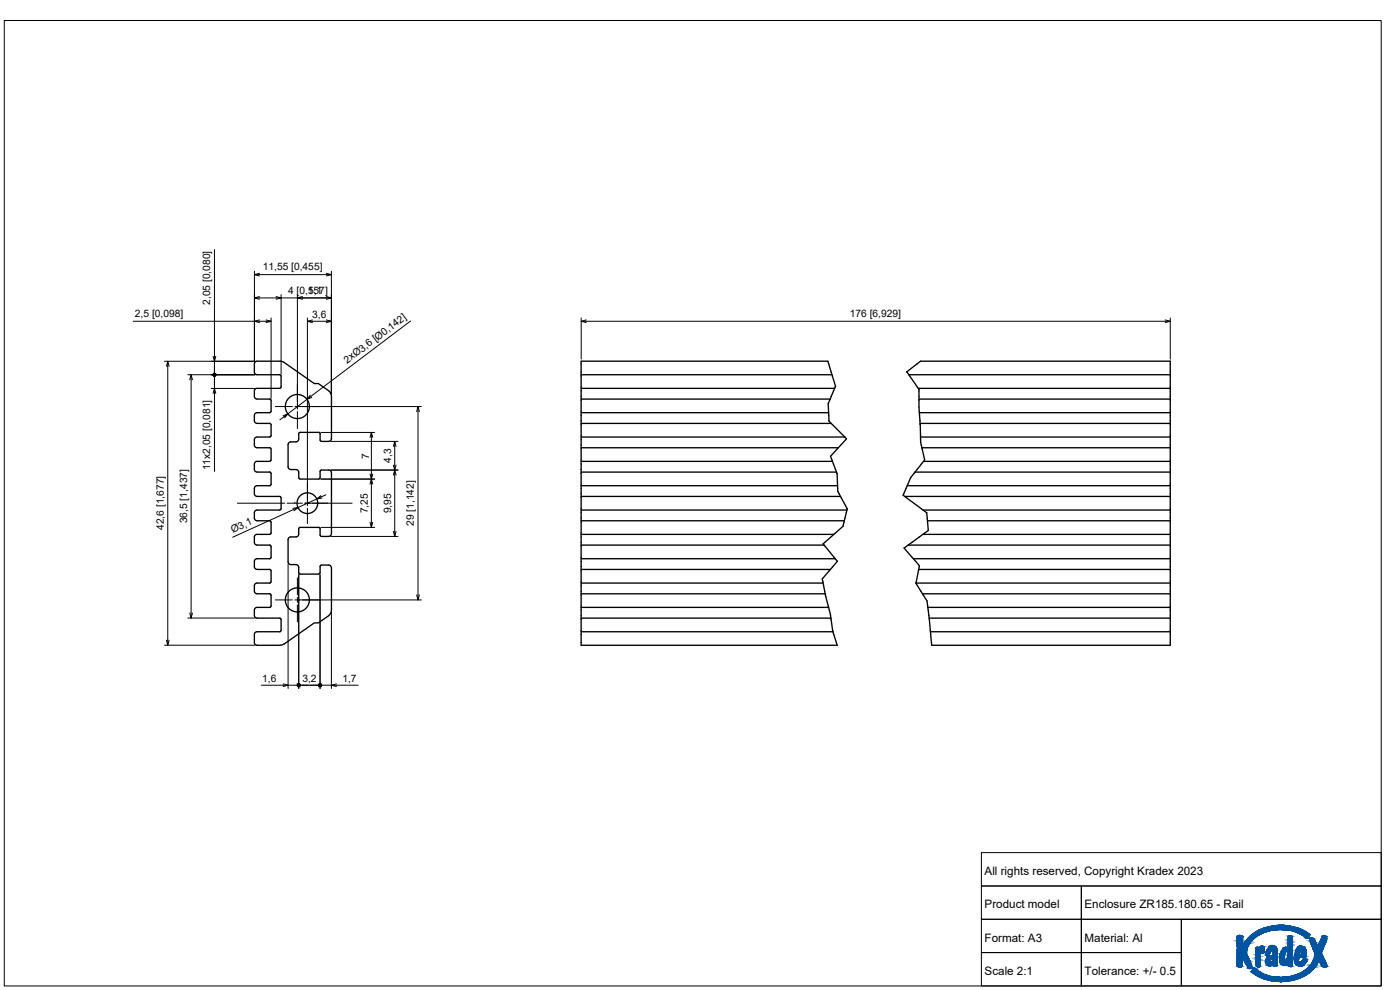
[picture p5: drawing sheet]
<svg xmlns="http://www.w3.org/2000/svg" width="420mm" height="297mm" viewBox="0 0 420 297" stroke-linecap="round" stroke-linejoin="round" font-family="sans-serif">
<defs><g id="words">
<g font-size="3.5">
<text x="295.5" y="262.5">All rights reserved, Copyright Kradex 2023</text>
<text x="295.5" y="272.5">Product model</text>
<text x="325.5" y="272.5">Enclosure ZR185.180.65 - Rail</text>
<text x="295.5" y="282.5">Format: A3</text>
<text x="325.5" y="282.5">Material: Al</text>
<text x="295.5" y="292.5">Scale 2:1</text>
<text x="325.5" y="292.5">Tolerance: +/- 0.5</text>
</g>
<g font-size="3.1">
<text x="78.9" y="81.2">11,55 [0,455]</text>
<text x="86.4" y="88.2">4 [0,157]</text>
<text x="92.4" y="88.3">5,1</text>
<text x="40.5" y="95.2">2,5 [0,098]</text>
<text x="63.1" y="91.5" transform="rotate(-90 63.1 91.5)">2,05 [0,080]</text>
<text x="93.7" y="95.3">3,6</text>
<text x="255.1" y="95.2">176 [6,929]</text>
<text x="104.2" y="109.2" transform="rotate(-37 104.2 109.2)">2xØ3,6 [Ø0,142]</text>
<text x="110.8" y="137.6" transform="rotate(-90 110.8 137.6)">7</text>
<text x="63.1" y="141.2" transform="rotate(-90 63.1 141.2)">11x2,05 [0,081]</text>
<text x="117.4" y="138.8" transform="rotate(-90 117.4 138.8)">4,3</text>
<text x="110.4" y="154" transform="rotate(-90 110.4 154)">7,25</text>
<text x="117.4" y="154" transform="rotate(-90 117.4 154)">9,95</text>
<text x="49.1" y="159" transform="rotate(-90 49.1 159)">42,6 [1,677]</text>
<text x="56.1" y="157" transform="rotate(-90 56.1 157)">36,5 [1,437]</text>
<text x="69.8" y="160" transform="rotate(-24 69.8 160)">Ø3,1</text>
<text x="124.2" y="157.8" transform="rotate(-90 124.2 157.8)">29 [1,142]</text>
<text x="78.7" y="204.5">1,6</text>
<text x="90.7" y="204.5">3,2</text>
<text x="102.8" y="204.5">1,7</text>
</g>
</g></defs>
<!-- layer: MD_Visible -->
<g fill="none" stroke="#000" stroke-width=".4">
<path d="M77.1 112.4a.79 .79 0 0 1-.8-.8v-2.4a.79 .79 0 0 1 .8-.8h7l.9 .2 9.3 6.5h1.2l3.4 2.4 .6 1.4v12.7a.79 .79 0 0 1-.8 .8h-2.4l-.2-.4v-1.9l-.2-.3-5.8-.1-.4 .4v1.7l-.3 .5-.6 .3h-1.5a.79 .79 0 0 0-.8 .8v6.7a.79 .79 0 0 0 .8 .8M77.1 112.4h6.9M84 112.4l.3 .4 .1 3.3-.3 .3-7 .1a.79 .79 0 0 0-.8 .8v1.6a.79 .79 0 0 0 .8 .8l4 .1 .2 .3 .1 3.3-.5 .4h-3.8a.79 .79 0 0 0-.8 .8v1.6M174.4 112.4v-4h74l2.4 7.5-2.2 5.2 .2 5.3 4.7 4.7M174.4 112.4v81.2h76.9l-1.3-4.1-.8-5.3-1.4-5.3-1-5.2 4.5-5.3M174.4 112.4h75.3M174.4 116.5h76.1M174.4 119.7h74.7M272.1 111.6l4.2-3.2h74.9v85.2h-71.6l-1.2-11.7a4.4 4.4 0 0 0-1.3-3.4l-2.2-3.5 1-5.3-4.6-5.3 7.3-5.2-.5-5.3-7.1-5.3 1.4-3.2a8.1 8.1 0 0 1 2-3.4l3.1-4-1.2-5.3-.5-10.6v-5.3zM272.7 112.4h78.5M275.6 116.5h75.6M275.8 119.7h75.4"/>
<path d="M76.3 126.2a.79 .79 0 0 0 .8 .8h3.9l.3 .2 .1 3.5-.5 .4M77.1 134.3h3.9M80.9 134.3l.4 .4v3.5l-.4 .2h-3.8a.79 .79 0 0 0-.8 .8v1.6a.79 .79 0 0 0 .8 .8l4 .1 .2 .3 .1 3.3-.5 .4h-3.8a.79 .79 0 0 0-.8 .8v1.6M81 131.1h-3.9a.79 .79 0 0 0-.8 .8v1.6a.79 .79 0 0 0 .8 .8M174.4 123.8h74.3M174.4 127h75M174.4 131.1h79.1M174.4 134.3h77.2M174.4 138.4h75.4M253.5 131.1l.6 .6-4.8 5.2 1.9 5.3 .2 5.2 2.9 5.3-1.3 5.2-5.5 4.9a.49 .49 0 0 0-.3 .3 .49 .49 0 0 0 .2 .5l3.3 4M275.9 123.8h75.3M276.2 127h75"/>
<path d="M276.3 131.1h74.9M276.7 134.3h74.5M277.1 138.4h74.1M76.3 148.1a.79 .79 0 0 0 .8 .8h6.9l.3 .4M77.1 156.3h4l.2 .3 .1 3.4-.5 .3h-3.8a.79 .79 0 0 0-.8 .8v1.7a.79 .79 0 0 0 .8 .7l4 .1 .2 .3 .1 3.4-.5 .3h-3.8a.79 .79 0 0 0-.8 .8v1.7M84 153h-6.9a.79 .79 0 0 0-.8 .8v1.6a.79 .79 0 0 0 .8 .8M84.4 149.4l-.1 3.2-.3 .4M87.3 140.9h1.5a.83 .83 0 0 1 .9 .8v1.6l.4 .4h5.6l.4-.4v-1.9l.2-.3 2.4-.1a.79 .79 0 0 1 .8 .8l-.1 18.6-.7 .5h-2.4l-.2-.4v-1.9l-.4-.4h-5.6l-.4 .4v1.7l-.3 .5-.6 .3h-1.5a.79 .79 0 0 0-.8 .8v6.7a.79 .79 0 0 0 .8 .8M174.4 141.6h76.6M174.4 145.7h77M174.4 148.9h77.9M174.4 153h79.8"/>
<path d="M174.4 156.3h79M261.7 151.2h1.8M261.7 151.1h1.8zM261.7 151.1h1.8M261.7 151h1.8zM261.7 151h1.8M261.7 150.9h1.8M261.7 150.9h1.8zM261.7 150.8h1.8M261.7 150.8h.1M261.7 150.8v.1M261.7 150.9v.1"/>
<path d="M261.7 151.1v.1M261.7 151.2h.1M263.5 150.8v.4M271.5 148.9h79.7M272.3 145.7h78.9M274.6 141.6h76.6M277 153h74.2M278.3 156.3h72.9M76.3 170a.79 .79 0 0 0 .8 .8l3.9 .1 .3 .3M77.1 178.2h4l.2 .4 .1 3.3-.5 .3h-3.8a.79 .79 0 0 0-.8 .8v1.7a.79 .79 0 0 0 .8 .7l7 .1 .2 .4 .1 3.3-.4 .3h-6.9a.79 .79 0 0 0-.8 .8v2.5a.79 .79 0 0 0 .8 .8M81.3 174.6l-.4 .3h-3.8a.79 .79 0 0 0-.8 .8v1.7a.79 .79 0 0 0 .8 .7M81.4 171.3v3.3"/>
<path d="M87.3 169.4h1.5a.83 .83 0 0 1 .9 .8v1.6l.4 .5 5.6-.1 .4-.3v-2l.2-.3 2.4-.1a.79 .79 0 0 1 .8 .8v12.8M174.4 160.3h75.8M174.4 163.6h72.9M174.4 167.6h76.3M174.4 170.9h74.8M174.4 174.9h72.6M174.4 178.2h73.3M250.7 167.6l.6 .8M251.3 168.4h.1M272.6 163.6h78.6M274.1 167.6h77.1M274.9 174.9h76.3"/>
<path d="M275.7 170.9h75.5M276.9 178.2h74.3M277 160.3h74.2M77.1 193.6h7M85.2 193.2l-1.1 .4M98.6 184.8l-3.1 2.1h-1.2l-9 6.4M99.5 183.1l-.4 1.1-.5 .5M174.4 182.2h74.3M174.4 185.5h75M174.4 189.5h75.6M278.5 182.2h72.7M278.9 185.5h72.3"/>
<path d="M279.2 189.5h72"/>
<circle cx="89.2" cy="122" r="3.6"/>
<circle cx="92.2" cy="151" r="3.1"/>
<circle cx="89.2" cy="180" r="3.6"/>
</g>
<g fill="#000">
<circle cx="276.2" cy="127.4" r=".2"/>
<circle cx="261.7" cy="151" r=".2"/>
<circle cx="261.7" cy="150.8" r=".2"/>
<circle cx="261.7" cy="150.9" r=".2"/>
<circle cx="261.7" cy="151.1" r=".2"/>
<circle cx="261.7" cy="151.2" r=".2"/>
<circle cx="263.5" cy="151.2" r=".2"/>
<circle cx="263.5" cy="150.9" r=".2"/>
<circle cx="263.5" cy="151.1" r=".2"/>
<circle cx="263.5" cy="151" r=".2"/>
<circle cx="263.5" cy="150.8" r=".2"/>
</g>
<!-- layer: Tabelka -->
<path d="M1.3 6.2h413.2v289.6h-413.2zM294.5 255.8h120v10h-120zM294.5 275.8h30v10h-30zM294.5 265.8h30v10h-30zM324.5 265.8h90v30h-60v-20h60h-90zM324.5 275.8h30v10h-30zM294.5 285.8h30v10h-30zM324.5 285.8h30v10h-30z" fill="none" stroke="#000" stroke-width=".3"/>
<g fill="#00539f" stroke="#00539f" stroke-width=".3">
<path d="M383.7 277.6h1.3z"/>
<path d="M390.8 280.6h2.3z"/>
<path d="M371.9 280.6h.3z"/>
<path d="M386.9 280.7h.2z"/>
<path d="M371.5 280.8h1.2z"/>
<path d="M393.4 281.3l.2 .1z"/>
<path d="M381.6 283.7h.2z"/>
<path d="M390.2 283.8h.2z"/>
<path d="M378.7 283.8h.1z"/>
<path d="M377.3 284.2h.2z"/>
<path d="M385.7 284.2h.3z"/>
<path d="M378.8 286.1h.2z"/>
<path d="M390.6 286.3h1.4z"/>
<path d="M381.4 286.9h.2z"/>
<path d="M391.6 287.5h.2z"/>
<path d="M385.4 289.7h.1z"/>
<path d="M385.4 289.7h.2z"/>
<path d="M381 289.8h.3z"/>
<path d="M390 289.9h.7z"/>
<path d="M382.6 289.9h.4z"/>
<path d="M387.2 290h.4z"/>
<path d="M377.4 290.1h.5z"/>
<path d="M372 290.2h.2z"/>
<path d="M397.4 290.2h.2z"/>
<path d="M376.3 290.3h.1z"/>
<path d="M375 290.6h.2z"/>
<path d="M383.7 277.6h1.7zM383.5 277.6h1.9z"/>
<path d="M383.5 277.6l2.3 .1zM383 277.7h2.8z"/>
<path d="M383 277.7h3.3zM382.6 277.7h3.7z"/>
<path d="M382.6 277.7h3.9zM382.3 277.7h4.2z"/>
<path d="M382.3 277.7l4.9 .2zM381.7 277.9h5.5z"/>
<path d="M381.7 277.9h5.5zM381.6 277.9h5.6z"/>
<path d="M381.6 277.9l6.2 .1zM381 278h6.8z"/>
<path d="M381 278h7.1zM380.8 278h7.3z"/>
<path d="M380.8 278l7.7 .1zM380.4 278.1h8.1z"/>
<path d="M380.4 278.1l8.5 .2zM379.9 278.3h9z"/>
<path d="M379.9 278.3h9.2zM379.7 278.3h9.4z"/>
<path d="M379.7 278.3l10 .2-.6-.2zM379.2 278.5l.5-.2 10 .2z"/>
<path d="M379.2 278.5h10.6zM379.1 278.5h10.7z"/>
<path d="M379.1 278.5l11.2 .2-.5-.2zM378.6 278.7l.5-.2 11.2 .2z"/>
<path d="M378.6 278.7l11.9 .1zM378.3 278.8h12.2z"/>
<path d="M378.3 278.8l12.4 .1zM378.2 278.9h12.5z"/>
<path d="M384.4 278.9h6.3zM384.4 278.9h6.3z"/>
<path d="M378.2 278.9h6.2zM378.2 278.9h6.2z"/>
<path d="M384.5 278.9h6.2zM384.5 278.9h6.2z"/>
<path d="M378.2 278.9h6zM378.2 278.9h6.2z"/>
<path d="M384.5 278.9h6.2zM384.5 278.9h6.2z"/>
<path d="M378.2 278.9h6zM378.1 278.9h5.4z"/>
<path d="M384.7 278.9l6.1 .1zM384.7 278.9l6.1 .1z"/>
<path d="M378.1 278.9h5.4zM378 279h4.8zM378 279h4.8zM378 279h4.8z"/>
<path d="M385.6 279h5.4zM385.6 279h5.4z"/>
<path d="M378 279h4.8zM377.8 279.1h4.3z"/>
<path d="M386.4 279l4.9 .2zM386.4 279l4.9 .2zM387.2 279.2h4.1zM387.2 279.2h4.1z"/>
<path d="M377.8 279.1h4.3zM377.6 279.2h3.9z"/>
<path d="M377.6 279.2h3.9zM377.5 279.3h3.7z"/>
<path d="M377.5 279.3h3.7zM377.3 279.4h3.5z"/>
<path d="M387.2 279.2l4.4 .2-.3-.2zM387.2 279.2l4.4 .2h-3.6z"/>
<path d="M377.3 279.4l2.9 .1 .6-.1zM377 279.5l.3-.1 2.9 .1z"/>
<path d="M377 279.5h3.2zM376.9 279.6h3.2z"/>
<path d="M388 279.4l4 .2-.4-.2zM388 279.4l4 .2h-3.3z"/>
<path d="M388.7 279.6h3.3zM388.7 279.6h3.3z"/>
<path d="M376.9 279.6l2.7 .1 .5-.1zM376.7 279.7l.2-.1 2.7 .1z"/>
<path d="M376.7 279.7h2.9zM376.4 279.9h2.8z"/>
<path d="M388.8 279.6l3.6 .3-.4-.3zM388.8 279.6l3.6 .3h-2.9z"/>
<path d="M376.4 279.9h2.8zM376.3 280h2.7z"/>
<path d="M389.5 279.9l3.1 .1zM389.5 279.9l3.1 .1z"/>
<path d="M376.3 280l2.2 .2 .5-.2zM376 280.2l.3-.2 2.2 .2z"/>
<path d="M389.7 280l3.2 .2-.3-.2zM389.7 280l3.2 .2h-2.7z"/>
<path d="M376 280.2h2.5zM376 280.2h2.5z"/>
<path d="M390.2 280.2h2.8zM390.2 280.2h2.8z"/>
<path d="M390.2 280.2l2.8 .1zM390.2 280.2l2.8 .1z"/>
<path d="M390.3 280.3h2.7zM390.3 280.3h2.7z"/>
<path d="M390.3 280.3h2.8zM390.3 280.3h2.8z"/>
<path d="M390.3 280.3h2.8zM390.3 280.3h2.8z"/>
<path d="M390.4 280.3l2.7 .1zM390.4 280.3l2.7 .1z"/>
<path d="M390.4 280.4h2.7zM390.4 280.4h2.7z"/>
<path d="M390.5 280.4l2.6 .1zM390.5 280.4l2.6 .1z"/>
<path d="M376 280.2l1.9 .3 .6-.3zM375.6 280.5l.4-.3 1.9 .3z"/>
<path d="M375.6 280.5h2.3zM375.5 280.6h2.3z"/>
<path d="M390.6 280.5h2.5zM390.6 280.5l2.5 .1zM390.8 280.6h2.3z"/>
<path d="M390.8 280.6h2.3zM390.8 280.6h2.3z"/>
<path d="M371.9 280.6l.3 .1zM371.9 280.7h.3z"/>
<path d="M390.9 280.6h2.2zM390.9 280.6l2.1 .1z"/>
<path d="M397.3 280.7h.2zM397.3 280.7h.2z"/>
<path d="M371.9 280.7h.6zM371.7 280.7h.8z"/>
<path d="M371.7 280.7h.8zM371.6 280.7h.9z"/>
<path d="M386.9 280.7h.3zM386.9 280.7h.3z"/>
<path d="M397.3 280.7h.3zM397.2 280.7h.4z"/>
<path d="M386.9 280.7h.4zM386.8 280.7h.5z"/>
<path d="M397.2 280.7h.5zM397.1 280.7h.6z"/>
<path d="M391 280.7h2zM391 280.7l2 .1z"/>
<path d="M386.8 280.7l.6 .1zM386.8 280.7l.6 .1z"/>
<path d="M371.6 280.7l1.1 .1zM371.5 280.8h1.2zM371.5 280.8h1.2z"/>
<path d="M386.8 280.8h.7zM386.7 280.8h.8z"/>
<path d="M375.5 280.6l1.9 .2 .4-.2zM375.3 280.8l.2-.2 1.9 .2z"/>
<path d="M371.5 280.8h1.3zM371.5 280.8h1.3z"/>
<path d="M397.1 280.7l.7 .1zM397.1 280.7l.7 .1z"/>
<path d="M386.7 280.8l.9 .1zM386.7 280.8l.9 .1z"/>
<path d="M397 280.8l.8 .1zM397 280.9h.8z"/>
<path d="M386.6 280.9h1.1zM386.6 280.9h1.1z"/>
<path d="M371.4 280.8l1.4 .1zM371.4 280.9h1.4z"/>
<path d="M371.4 280.9h1.4zM371.4 280.9h1.4z"/>
<path d="M397 280.9h.9zM397 280.9h.9z"/>
<path d="M375.3 280.8h2.1zM375.1 280.9h2.1z"/>
<path d="M397 280.9h.9zM397 280.9h.9z"/>
<path d="M391.1 280.8l1.7 .2 .2-.2zM391.1 280.8l1.7 .2h-1.4z"/>
<path d="M391.4 281h1.4zM391.4 281h1.4z"/>
<path d="M396.9 280.9l1.1 .1zM396.9 280.9l1.1 .1z"/>
<path d="M371.3 280.9l1.6 .1zM371.3 280.9l1.6 .1z"/>
<path d="M396.9 281h1.1zM396.9 281h1.1z"/>
<path d="M386.6 280.9l1.2 .1zM386.6 280.9l1.2 .1zM386.6 281h1.2zM386.6 281h1.2z"/>
<path d="M371.3 281h1.6zM371.3 281h1.6z"/>
<path d="M386.6 281l1.2 .1zM386.6 281l1.2 .1z"/>
<path d="M396.9 281l1.2 .1zM396.9 281l1.2 .1z"/>
<path d="M371.3 281l1.6 .1zM371.3 281l1.6 .1z"/>
<path d="M386.6 281.1h1.2zM386.6 281.1h1.2zM386.6 281.1h1.2zM386.6 281.1h1.2z"/>
<path d="M375.1 280.9l1.9 .2 .2-.2zM375.1 280.9l1.9 .2h-2.1z"/>
<path d="M386.6 281.1l1.3 .1zM386.6 281.1l1.3 .1z"/>
<path d="M371.3 281.1l1.6 .1zM371.3 281.1l1.6 .1z"/>
<path d="M386.6 281.2h1.3zM386.6 281.2h1.3z"/>
<path d="M391.4 281l1.2 .2 .2-.2zM391.4 281l1.2 .2h-.9z"/>
<path d="M396.8 281.1l1.3 .1zM396.8 281.1l1.3 .1h-1.4z"/>
<path d="M371.3 281.2h1.6zM371.3 281.2h1.6zM371.3 281.2h1.6zM371.3 281.2h1.6z"/>
<path d="M396.7 281.2l1.5 .1zM396.7 281.2l1.5 .1z"/>
<path d="M371.3 281.2l1.6 .1zM371.3 281.2l1.6 .1z"/>
<path d="M371.3 281.3h1.6zM371.3 281.3h1.6zM371.3 281.3h1.6zM371.3 281.3h1.6z"/>
<path d="M371.3 281.3h1.6zM371.3 281.3h1.6z"/>
<path d="M374.9 281.1l1.8 .2 .3-.2zM374.9 281.1l1.8 .2h-2z"/>
<path d="M386.6 281.2l1.3 .1zM386.6 281.2l1.3 .1zM386.6 281.3h1.3zM386.6 281.3h1.3z"/>
<path d="M371.3 281.3h1.6zM371.3 281.3h1.6z"/>
<path d="M391.7 281.2h.9zM391.7 281.2l.8 .1z"/>
<path d="M371.3 281.3h1.6zM371.3 281.3h1.6z"/>
<path d="M393.4 281.4h.2zM393.3 281.4h.3z"/>
<path d="M393.3 281.4h.4zM393.3 281.4h.4z"/>
<path d="M386.6 281.3l1.3 .1zM386.6 281.3l1.3 .1z"/>
<path d="M391.9 281.3h.6zM391.9 281.3l.6 .1z"/>
<path d="M393.3 281.4h.4zM393.2 281.4h.5z"/>
<path d="M393.2 281.4h.5zM393.2 281.4h.5z"/>
<path d="M393.2 281.4h.6zM393.2 281.4h.6z"/>
<path d="M371.3 281.3l1.6 .1zM371.3 281.3l1.6 .1z"/>
<path d="M371.3 281.4h1.6zM371.3 281.4h1.6z"/>
<path d="M392 281.4h.5zM392 281.4h.4z"/>
<path d="M386.6 281.4l1.3 .1zM386.6 281.4l1.3 .1z"/>
<path d="M393.2 281.4l.7 .1zM393.2 281.4l.7 .1z"/>
<path d="M374.7 281.3h2zM374.7 281.3l1.8 .2h-1.9z"/>
<path d="M393.1 281.5h.9zM393.1 281.5h.9z"/>
<path d="M386.6 281.5h1.3zM386.6 281.5h1.3z"/>
<path d="M392 281.4h.4zM392 281.4l.4 .1zM392.1 281.5h.3zM392.1 281.5h.3z"/>
<path d="M396.7 281.3l1.5 .2v-.2zM396.7 281.3l1.5 .2h-1.6z"/>
<path d="M392.1 281.5h.3zM392.1 281.5h.3z"/>
<path d="M392.1 281.5h.3zM392.1 281.5h.3zM392.1 281.5h.3zM392.1 281.5h.3zM392.1 281.5h.3zM392.1 281.5h.3zM392.1 281.5h.3zM392.1 281.5h.3z"/>
<path d="M386.6 281.5l1.3 .1zM386.6 281.5l1.3 .1z"/>
<path d="M396.6 281.5l1.6 .1zM396.6 281.5l1.6 .1z"/>
<path d="M392.1 281.5h.3zM392.1 281.5l.2 .1z"/>
<path d="M393.1 281.5l1.1 .1zM393.1 281.5l1.1 .1z"/>
<path d="M393.1 281.6h1.1zM393.1 281.6h1.1z"/>
<path d="M371.3 281.4l1.6 .2v-.2zM371.3 281.4l1.6 .2h-1.6z"/>
<path d="M371.3 281.6l1.6 .1zM371.3 281.6l1.6 .1z"/>
<path d="M386.6 281.6l1.3 .1zM386.6 281.6l1.3 .1z"/>
<path d="M374.6 281.5l1.7 .2 .2-.2zM374.6 281.5l1.7 .2h-2z"/>
<path d="M393.1 281.6l1.2 .1zM393.1 281.6l1.2 .1h-1.3z"/>
<path d="M393 281.7h1.4zM393 281.7h1.4z"/>
<path d="M396.6 281.6l1.6 .2v-.2zM396.6 281.6l1.6 .2h-1.8z"/>
<path d="M374.3 281.7h2zM374.3 281.7l1.8 .1z"/>
<path d="M386.6 281.7l1.3 .2v-.2zM386.6 281.7l1.3 .2h-1.3z"/>
<path d="M371.3 281.7l1.6 .2v-.2zM371.3 281.7l1.6 .2h-1.6z"/>
<path d="M393 281.7l1.5 .2-.1-.2zM393 281.7l1.5 .2h-1.4z"/>
<path d="M393.1 281.9h1.4zM393.1 281.9h1.4z"/>
<path d="M396.4 281.8l1.8 .2v-.2zM396.4 281.8l1.8 .2h-1.8z"/>
<path d="M386.6 281.9l1.3 .1zM386.6 281.9l1.3 .1z"/>
<path d="M371.3 281.9l1.6 .1zM371.3 281.9l1.6 .1z"/>
<path d="M393.1 281.9l1.5 .1zM393.1 281.9l1.5 .1z"/>
<path d="M393.1 282h1.5zM393.1 282h1.5z"/>
<path d="M393.1 282l1.5 .1zM393.1 282l1.5 .1z"/>
<path d="M396.4 282h1.8zM396.4 282l1.8 .1z"/>
<path d="M393.1 282.1h1.5zM393.1 282.1h1.5z"/>
<path d="M374.3 281.8l1.5 .3 .3-.3zM374.3 281.8l1.5 .3h-1.8z"/>
<path d="M371.3 282l1.6 .2v-.2zM371.3 282l1.6 .2h-1.6z"/>
<path d="M393.1 282.1l1.5 .1zM393.1 282.1l1.5 .1z"/>
<path d="M374 282.1h1.8zM374 282.1l1.7 .1z"/>
<path d="M396.3 282.1h1.9zM396.3 282.1l1.8 .1h-1.9z"/>
<path d="M386.6 282l1.3 .3v-.3zM386.6 282l1.3 .3h-1.3z"/>
<path d="M396.2 282.2h1.9zM396.2 282.2l1.9 .1z"/>
<path d="M396.2 282.3h1.9zM396.2 282.3h1.9z"/>
<path d="M386.6 282.3h1.3zM386.6 282.3h1.3z"/>
<path d="M393.1 282.2l1.6 .2-.1-.2zM393.1 282.2l1.6 .2h-1.6z"/>
<path d="M371.3 282.2l1.6 .2v-.2zM371.3 282.2l1.6 .2h-1.6z"/>
<path d="M393.1 282.4h1.6zM393.1 282.4h1.6z"/>
<path d="M396.2 282.3h1.9zM396.2 282.3l1.9 .1z"/>
<path d="M396.2 282.4h1.9zM396.2 282.4h1.8z"/>
<path d="M396.2 282.4h1.8zM396.2 282.4h1.8z"/>
<path d="M396.1 282.4h1.9zM396.1 282.4l1.9 .2z"/>
<path d="M374 282.2l1.5 .4 .2-.4zM374 282.2l1.5 .4h-1.8z"/>
<path d="M373.7 282.6h1.8zM373.7 282.6h1.7z"/>
<path d="M396.1 282.6h1.9zM396.1 282.6h1.8z"/>
<path d="M396.1 282.6l1.8 .1zM396.1 282.6l1.8 .1z"/>
<path d="M393.1 282.4l1.8 .3-.2-.3zM393.1 282.4l1.8 .3h-1.6z"/>
<path d="M371.3 282.4l1.6 .3v-.3zM371.3 282.4l1.6 .3h-1.6z"/>
<path d="M386.6 282.3l1.3 .5v-.5zM386.6 282.3l1.3 .5h-1.3z"/>
<path d="M386.6 282.8h1.3zM386.6 282.8h1.3z"/>
<path d="M371.3 282.7l1.6 .1zM371.3 282.7l1.6 .1z"/>
<path d="M396.1 282.7l1.7 .2 .1-.2zM396.1 282.7l1.7 .2h-1.8z"/>
<path d="M393.3 282.7l1.7 .2zM393.3 282.7l1.7 .2zM393.3 282.9h1.7zM393.3 282.9h1.7z"/>
<path d="M393.3 282.9h1.7zM393.3 282.9h1.7z"/>
<path d="M393.4 282.9h1.6zM393.4 282.9h1.6z"/>
<path d="M396 282.9h1.8zM396 282.9l1.8 .1z"/>
<path d="M371.3 282.8l1.6 .2v-.2zM371.3 282.8l1.6 .2h-1.6z"/>
<path d="M393.4 282.9l1.6 .1zM393.4 282.9l1.6 .1z"/>
<path d="M373.7 282.6l1.4 .4 .3-.4zM373.7 282.6l1.4 .4h-1.6z"/>
<path d="M395.9 283h1.9zM395.9 283l1.9 .1z"/>
<path d="M373.5 283h1.6zM373.5 283l1.6 .1z"/>
<path d="M393.4 283l1.7 .1zM393.4 283l1.7 .1z"/>
<path d="M393.4 283.1h1.7zM393.4 283.1h1.7z"/>
<path d="M373.5 283.1h1.6zM373.5 283.1h1.6z"/>
<path d="M373.4 283.1h1.7zM373.4 283.1h1.6z"/>
<path d="M373.4 283.1h1.6zM373.4 283.1l1.6 .1zM373.4 283.2h1.6zM373.4 283.2h1.6zM373.4 283.2h1.6zM373.4 283.2h1.6z"/>
<path d="M373.4 283.2h1.6zM373.4 283.2h1.6z"/>
<path d="M371.3 283l1.6 .2v-.2zM371.3 283l1.6 .2h-1.6z"/>
<path d="M393.4 283.1l1.7 .1zM393.4 283.1l1.7 .1z"/>
<path d="M395.9 283.1l1.8 .1 .1-.1zM395.9 283.1l1.8 .1h-1.8z"/>
<path d="M386.6 282.8l1.3 .5v-.5zM386.6 282.8l1.3 .5h-1.3z"/>
<path d="M386.6 283.3h1.3zM386.6 283.3h1.3z"/>
<path d="M373.4 283.2h1.6zM373.4 283.2l1.6 .1z"/>
<path d="M371.3 283.2l1.6 .1zM371.3 283.2l1.6 .1z"/>
<path d="M395.9 283.2h1.8zM395.9 283.2l1.8 .1z"/>
<path d="M393.5 283.2l1.7 .1zM393.5 283.2l1.7 .1zM393.5 283.3h1.7zM393.5 283.3h1.7z"/>
<path d="M393.5 283.3h1.7zM393.5 283.3h1.7zM393.5 283.3h1.7zM393.5 283.3h1.7z"/>
<path d="M373.4 283.3h1.6zM373.4 283.3l1.5 .1z"/>
<path d="M371.3 283.3l1.6 .1zM371.3 283.3l1.6 .1z"/>
<path d="M395.8 283.3h1.9zM395.8 283.3l1.8 .1z"/>
<path d="M393.5 283.3l1.7 .1zM393.5 283.3l1.7 .1z"/>
<path d="M373.3 283.4h1.6zM373.3 283.4h1.6z"/>
<path d="M373.3 283.4h1.6zM373.3 283.4h1.6z"/>
<path d="M371.3 283.4h1.6zM371.3 283.4h1.6z"/>
<path d="M371.3 283.4h1.6zM371.3 283.4h1.6z"/>
<path d="M373.3 283.4h1.6zM373.3 283.4h1.6z"/>
<path d="M373.3 283.4h1.6zM373.3 283.4l1.5 .1z"/>
<path d="M395.8 283.4h1.8zM395.8 283.4l1.7 .1z"/>
<path d="M373.2 283.5h1.6zM373.2 283.5h1.6z"/>
<path d="M393.5 283.4l1.8 .2-.1-.2zM393.5 283.4l1.8 .2h-1.7z"/>
<path d="M393.6 283.6h1.7zM393.6 283.6h1.7z"/>
<path d="M371.3 283.4l1.6 .2v-.2zM371.3 283.4l1.6 .2h-1.6z"/>
<path d="M381.6 283.7h.3zM381.6 283.7h.3z"/>
<path d="M373.2 283.5h1.6zM373.2 283.5l1.5 .2h-1.5z"/>
<path d="M386.6 283.3l1.3 .4v-.4zM386.6 283.3l1.3 .4h-1.4z"/>
<path d="M395.7 283.5l1.8 .2v-.2zM395.7 283.5l1.8 .2h-1.8z"/>
<path d="M381.6 283.7h.6zM381.4 283.7h.8z"/>
<path d="M371.3 283.6l1.6 .2zM371.3 283.6l1.6 .2z"/>
<path d="M393.6 283.6l1.8 .2-.1-.2zM393.6 283.6l1.8 .2h-1.7z"/>
<path d="M381.4 283.7l.9 .1zM381.3 283.8h1z"/>
<path d="M386.5 283.7l1.4 .1zM386.5 283.7l1.4 .1z"/>
<path d="M373.2 283.7h1.5zM373.2 283.7l1.5 .1z"/>
<path d="M371.3 283.8h1.6zM371.3 283.8h1.6z"/>
<path d="M395.7 283.7h1.8zM395.7 283.7l1.7 .1z"/>
<path d="M390.2 283.8h.4zM390 283.8h.6z"/>
<path d="M378.7 283.8h.2zM378.6 283.8h.3z"/>
<path d="M378.6 283.8l.4 .1zM378.6 283.8l.4 .1z"/>
<path d="M393.7 283.8l1.8 .1zM393.7 283.8l1.8 .1z"/>
<path d="M371.3 283.8l1.6 .1zM371.3 283.8l1.6 .1z"/>
<path d="M390 283.8l.7 .1zM389.9 283.9h.8z"/>
<path d="M381.3 283.8l1.2 .1zM381.1 283.9h1.4z"/>
<path d="M378.6 283.9h.4zM378.4 283.9h.6z"/>
<path d="M395.6 283.8h1.8zM395.6 283.8l1.8 .1z"/>
<path d="M393.7 283.9h1.9zM393.7 283.9h1.9z"/>
<path d="M373.1 283.8h1.6zM373.1 283.8l1.5 .1z"/>
<path d="M378.4 283.9h.7zM378.4 283.9h.7z"/>
<path d="M381.1 283.9h1.5zM381.1 283.9h1.5z"/>
<path d="M371.3 283.9l1.6 .1zM371.3 283.9l1.6 .1z"/>
<path d="M389.9 283.9l1 .1zM389.8 284h1.1z"/>
<path d="M373.1 283.9h1.5zM373.1 283.9l1.5 .1zM373 284h1.6zM373 284h1.6z"/>
<path d="M378.4 283.9l.8 .1zM378.3 284h.9z"/>
<path d="M373 284h1.6zM373 284h1.6z"/>
<path d="M371.3 284h1.7zM371.3 284h1.7z"/>
<path d="M389.8 284h1.2zM389.7 284h1.3z"/>
<path d="M393.7 283.9h3.7zM393.7 283.9l3.6 .1z"/>
<path d="M381.1 283.9l1.6 .1zM381 284h1.7z"/>
<path d="M378.3 284h1zM378.3 284h1z"/>
<path d="M378.2 284l1.1 .1zM378.2 284l1.1 .1z"/>
<path d="M386.5 283.8l1.4 .3v-.3zM386.5 283.8l1.4 .3h-1.4z"/>
<path d="M389.7 284l1.5 .1zM389.7 284l1.5 .1z"/>
<path d="M381 284l1.8 .1zM381 284l1.8 .1z"/>
<path d="M378.2 284.1h1.1zM378.2 284.1h1.1z"/>
<path d="M380.9 284.1h2zM380.9 284.1h2z"/>
<path d="M378.2 284.1h1.1zM378.2 284.1h1.1z"/>
<path d="M393.8 284l3.5 .2v-.2zM393.8 284l3.5 .2h-3.4z"/>
<path d="M389.7 284.1l1.7 .1zM389.5 284.2h1.9z"/>
<path d="M378.2 284.1l1.2 .1zM378.2 284.1l1.2 .1z"/>
<path d="M389.5 284.2h1.9zM389.5 284.2h1.9z"/>
<path d="M386.5 284.1l1.4 .1zM386.5 284.1l1.4 .1z"/>
<path d="M377.3 284.2h.2zM377.2 284.2h.3z"/>
<path d="M385.7 284.2h.4zM385.6 284.2h.5z"/>
<path d="M377.2 284.2h.4zM377.1 284.2h.5z"/>
<path d="M378.1 284.2h1.3zM378.1 284.2h1.3z"/>
<path d="M385.6 284.2l.6 .1zM385.5 284.3h.7z"/>
<path d="M389.5 284.2l2 .1zM389.5 284.2l2 .1z"/>
<path d="M377.1 284.2l.5 .1zM377 284.3h.6z"/>
<path d="M380.9 284.1l2.1 .2-.1-.2zM380.9 284.1l2.1 .2h-2.3z"/>
<path d="M385.5 284.3h.8zM385.4 284.3h.9z"/>
<path d="M378.1 284.2l1.3 .1zM378.1 284.2l1.3 .1z"/>
<path d="M393.9 284.2h3.4zM393.9 284.2l3.3 .1z"/>
<path d="M380.7 284.3h2.3zM380.7 284.3h2.3z"/>
<path d="M386.5 284.2l1.4 .1zM386.5 284.2l1.4 .1z"/>
<path d="M385.4 284.3l.9 .1zM385.4 284.4h.9z"/>
<path d="M386.5 284.3l1.4 .1zM386.5 284.3l1.4 .1z"/>
<path d="M378.1 284.3l1.3 .1zM378.1 284.3l1.3 .1z"/>
<path d="M389.4 284.3l2.2 .1zM389.4 284.3l2.2 .1z"/>
<path d="M389.3 284.4h2.3zM389.3 284.4h2.3z"/>
<path d="M378.1 284.4h1.3zM378.1 284.4h1.3z"/>
<path d="M377 284.3l.8 .1zM377 284.3l.8 .1z"/>
<path d="M386.5 284.4h1.4zM386.5 284.4h1.4z"/>
<path d="M371.3 284l3.1 .4 .2-.4zM371.3 284l3.1 .4h-3.1z"/>
<path d="M385.4 284.4h1.1zM385.2 284.4h1.3z"/>
<path d="M393.9 284.3h3.3zM393.9 284.3l3.2 .1z"/>
<path d="M394 284.4l3.1 .1zM394 284.4l3.1 .1z"/>
<path d="M385.2 284.4l1.3 .1zM385.2 284.5h1.3z"/>
<path d="M377 284.4l.8 .1zM377 284.4l.8 .1z"/>
<path d="M385.2 284.5h1.3zM385.2 284.5h1.3z"/>
<path d="M386.5 284.4l1.4 .1zM386.5 284.4l1.4 .1z"/>
<path d="M377 284.5h.9zM377 284.5h.9z"/>
<path d="M378 284.4l1.4 .1zM378 284.4l1.4 .1z"/>
<path d="M377 284.5h1zM377 284.5h1z"/>
<path d="M386.5 284.5h1.4zM386.5 284.5h1.4zM386.5 284.5h1.4zM386.5 284.5h1.4z"/>
<path d="M385.2 284.5h1.3zM385.2 284.5h1.3z"/>
<path d="M377 284.5h2.4zM377 284.5h2.4z"/>
<path d="M389.3 284.4l2.4 .1zM389.3 284.4l2.4 .1z"/>
<path d="M377 284.5h2.4zM377 284.5h2.4z"/>
<path d="M376.9 284.5h2.5zM376.9 284.5h2.5zM376.9 284.5h2.5zM376.9 284.5h2.5z"/>
<path d="M380.7 284.3l2.5 .3-.2-.3zM380.7 284.3l2.5 .3h-2.7z"/>
<path d="M394 284.5h3.1zM394 284.5l3.1 .1z"/>
<path d="M376.9 284.5l2.5 .1zM376.9 284.5l2.5 .1z"/>
<path d="M380.5 284.6h2.7zM380.5 284.6h2.7z"/>
<path d="M376.9 284.6h2.5zM376.9 284.6h2.5z"/>
<path d="M385.2 284.5h2.7zM385.2 284.5l2.6 .1h-2.7z"/>
<path d="M389.2 284.5l2.6 .1zM389.2 284.5l2.6 .1z"/>
<path d="M394 284.6h3.1zM394 284.6h3.1z"/>
<path d="M394.1 284.6l3 .1zM394.1 284.6l3 .1z"/>
<path d="M389.2 284.6l2.6 .1zM389.2 284.6l2.6 .1z"/>
<path d="M376.9 284.6l2.5 .1zM376.9 284.6l2.5 .1z"/>
<path d="M394.1 284.7h3zM394.1 284.7h2.9z"/>
<path d="M376.9 284.7l2.5 .1zM376.9 284.7l2.5 .1z"/>
<path d="M394.1 284.7h2.9zM394.1 284.7l2.9 .1zM394.1 284.8h2.9zM394.1 284.8h2.9z"/>
<path d="M385.1 284.6l2.7 .2zM385.1 284.6l2.7 .2h-2.9z"/>
<path d="M380.5 284.6l2.8 .2-.1-.2zM380.5 284.6l2.8 .2h-2.9z"/>
<path d="M376.9 284.8h2.5zM376.9 284.8h2.5z"/>
<path d="M394.1 284.8h2.9zM394.1 284.8h2.9zM394.1 284.8h2.9zM394.1 284.8h2.9z"/>
<path d="M380.4 284.8h2.9zM380.4 284.8h2.9z"/>
<path d="M389.2 284.7l2.7 .2-.1-.2zM389.2 284.7l2.7 .2h-2.8z"/>
<path d="M376.9 284.8l2.5 .1zM376.9 284.8l2.5 .1z"/>
<path d="M394.1 284.8l2.9 .1zM394.1 284.8l2.9 .1z"/>
<path d="M394.1 284.9h2.9zM394.1 284.9h2.9zM394.2 284.9h2.8zM394.2 284.9h2.8z"/>
<path d="M371.3 284.4l3 .5 .1-.5zM371.3 284.4l3 .5h-3z"/>
<path d="M389.1 284.9h2.8zM389.1 284.9h2.8z"/>
<path d="M394.2 284.9h2.8zM394.2 284.9h2.8z"/>
<path d="M371.3 284.9h3zM371.3 284.9h3z"/>
<path d="M389 284.9l2.9 .1zM389 284.9l2.9 .1z"/>
<path d="M390.6 285h1.3zM390.6 285h1.3z"/>
<path d="M389 285h1.5zM389 285h1.6z"/>
<path d="M376.9 284.9l2.5 .1zM376.9 284.9l2.5 .1z"/>
<path d="M394.2 284.9h2.8zM394.2 284.9l2.7 .1z"/>
<path d="M389 285h1.5zM389 285h1.5z"/>
<path d="M390.6 285h1.4zM390.6 285h1.4z"/>
<path d="M390.7 285l1.3 .1zM390.7 285l1.3 .1z"/>
<path d="M380.3 284.8l3 .3v-.3zM380.3 284.8l3 .3h-3.1z"/>
<path d="M389 285h1.5zM389 285l1.4 .1z"/>
<path d="M380.2 285.1h3.1zM380.2 285.1h3.1z"/>
<path d="M371.3 284.9l2.9 .2 .1-.2zM371.3 284.9l2.9 .2h-2.9z"/>
<path d="M381.8 285.1h1.5zM381.8 285.1h1.5z"/>
<path d="M394.2 285h2.7zM394.2 285l2.7 .1z"/>
<path d="M376.9 285l2.5 .1v-.1zM376.9 285l2.5 .1h-2.5z"/>
<path d="M394.2 285.1h2.7zM394.2 285.1h2.7z"/>
<path d="M381.8 285.1h1.5zM381.8 285.1h1.5z"/>
<path d="M384.9 284.8l2.9 .3v-.3zM384.9 284.8l2.9 .3h-3.1z"/>
<path d="M380.2 285.1h1.6zM380.2 285.1l1.5 .1z"/>
<path d="M381.9 285.1l1.4 .1zM381.9 285.1l1.4 .1z"/>
<path d="M389 285.1h1.4zM389 285.1l1.3 .1z"/>
<path d="M376.9 285.1l2.5 .1zM376.9 285.1l2.5 .1z"/>
<path d="M390.7 285.1l1.3 .1zM390.7 285.1l1.3 .1z"/>
<path d="M381.9 285.2h1.4zM381.9 285.2h1.4z"/>
<path d="M384.7 285.1l3.1 .1zM384.7 285.1l3.1 .1z"/>
<path d="M386.3 285.2h1.5zM386.3 285.2h1.5z"/>
<path d="M384.6 285.2h1.7zM384.6 285.2h1.7z"/>
<path d="M384.6 285.2h1.7zM384.6 285.2h1.7z"/>
<path d="M386.3 285.2h1.5zM386.3 285.2h1.5z"/>
<path d="M381.9 285.2h1.4zM381.9 285.2h1.4z"/>
<path d="M390.7 285.2h1.3zM390.7 285.2h1.3zM390.8 285.2h1.2zM390.8 285.2h1.2z"/>
<path d="M376.9 285.2l2.5 .1zM376.9 285.2l2.5 .1z"/>
<path d="M384.6 285.2h1.7zM384.6 285.2l1.6 .1z"/>
<path d="M371.3 285.1l2.9 .2v-.2zM371.3 285.1l2.9 .2h-2.9z"/>
<path d="M380.2 285.2h1.5zM380.2 285.2l1.4 .1z"/>
<path d="M386.3 285.2l1.5 .1zM386.3 285.2l1.5 .1z"/>
<path d="M381.9 285.2l1.4 .1zM381.9 285.2l1.4 .1z"/>
<path d="M380.1 285.3h1.5zM380.1 285.3h1.5z"/>
<path d="M390.8 285.2l1.2 .1zM390.8 285.2l1.2 .1z"/>
<path d="M376.9 285.3h2.5zM376.9 285.3h2.5z"/>
<path d="M388.9 285.2h1.4zM388.9 285.2l1.4 .1h-1.4z"/>
<path d="M376.9 285.3h2.5zM376.9 285.3h2.5z"/>
<path d="M394.2 285.1l2.6 .2 .1-.2zM394.2 285.1l2.6 .2h-2.5z"/>
<path d="M384.6 285.3h1.6zM384.6 285.3h1.5z"/>
<path d="M376.9 285.3h2.5zM376.9 285.3h2.5z"/>
<path d="M380.1 285.3h1.5zM380.1 285.3l1.4 .1z"/>
<path d="M382 285.3l1.4 .1zM382 285.3l1.4 .1z"/>
<path d="M394.3 285.3h2.5zM394.3 285.3l2.5 .1z"/>
<path d="M386.4 285.3l1.4 .1zM386.4 285.3l1.4 .1z"/>
<path d="M376.9 285.3l2.5 .1zM376.9 285.3l2.5 .1z"/>
<path d="M371.3 285.3h2.9zM371.3 285.3l2.9 .1z"/>
<path d="M382 285.4h1.4zM382 285.4h1.4z"/>
<path d="M384.5 285.3h1.6zM384.5 285.3l1.5 .2z"/>
<path d="M386.4 285.4l1.4 .1zM386.4 285.4l1.4 .1z"/>
<path d="M390.8 285.3l1.2 .2v-.2zM390.8 285.3l1.2 .2h-1.2zM390.8 285.5h1.2zM390.8 285.5h1.2z"/>
<path d="M380 285.4h1.5zM380 285.4l1.4 .1z"/>
<path d="M376.9 285.4l2.5 .1zM376.9 285.4l2.5 .1z"/>
<path d="M386.4 285.5h1.4zM386.4 285.5h1.4z"/>
<path d="M380 285.5h1.4zM380 285.5h1.4z"/>
<path d="M390.8 285.5h1.2zM390.8 285.5h1.2z"/>
<path d="M371.3 285.4h2.9zM371.3 285.4l2.9 .1z"/>
<path d="M386.4 285.5h1.4zM386.4 285.5h1.4z"/>
<path d="M390.8 285.5l1.2 .1zM390.8 285.5l1.2 .1zM390.8 285.6h1.2zM390.8 285.6h1.2z"/>
<path d="M376.9 285.5h2.5zM376.9 285.5l2.5 .1z"/>
<path d="M390.8 285.6h1.2zM390.8 285.6h1.2z"/>
<path d="M382 285.4l1.4 .2v-.2zM382 285.4l1.4 .2h-1.4z"/>
<path d="M386.4 285.5l1.4 .1zM386.4 285.5l1.4 .1z"/>
<path d="M382 285.6h1.4zM382 285.6h1.4z"/>
<path d="M384.5 285.5h1.5zM384.5 285.5l1.4 .1z"/>
<path d="M384.4 285.6h1.5zM384.4 285.6h1.5z"/>
<path d="M388.9 285.3l1.2 .3 .2-.3zM388.9 285.3l1.2 .3h-1.3z"/>
<path d="M394.3 285.4l2.4 .2 .1-.2zM394.3 285.4l2.4 .2h-2.3z"/>
<path d="M371.3 285.5h2.9zM371.3 285.5l2.8 .1z"/>
<path d="M376.9 285.6h2.5zM376.9 285.6l2.5 .1z"/>
<path d="M390.8 285.6l1.2 .1zM390.8 285.6l1.2 .1z"/>
<path d="M371.3 285.6l2.8 .1zM371.3 285.6l2.8 .1z"/>
<path d="M388.8 285.6h1.3zM388.8 285.6l1.3 .1z"/>
<path d="M376.9 285.7h2.5zM376.9 285.7h2.5z"/>
<path d="M390.8 285.7h1.2zM390.8 285.7h1.2z"/>
<path d="M376.9 285.7h1.5zM376.9 285.7h1.5z"/>
<path d="M380 285.5l1.3 .2 .1-.2zM380 285.5l1.3 .2h-1.4z"/>
<path d="M378.4 285.7h1zM378.4 285.7h.9z"/>
<path d="M394.4 285.6h2.3zM394.4 285.6l2.3 .1z"/>
<path d="M376.9 285.7h1.5zM376.9 285.7l1.4 .1z"/>
<path d="M371.3 285.7l2.8 .1zM371.3 285.7l2.8 .1z"/>
<path d="M386.4 285.6l1.4 .2v-.2zM386.4 285.6l1.4 .2h-1.4z"/>
<path d="M384.4 285.6l1.4 .2 .1-.2zM384.4 285.6l1.4 .2h-1.4z"/>
<path d="M382 285.6l1.4 .2v-.2zM382 285.6l1.4 .2h-1.4z"/>
<path d="M378.5 285.7h.8zM378.5 285.7l.8 .1z"/>
<path d="M394.5 285.7h2.2zM394.5 285.7l2.2 .1z"/>
<path d="M378.5 285.8h.8zM378.5 285.8h.8z"/>
<path d="M376.9 285.8h1.4zM376.9 285.8h1.4z"/>
<path d="M390.8 285.7l1.2 .1zM390.8 285.7l1.2 .1z"/>
<path d="M376.9 285.8l1.4 .1zM376.9 285.8l1.4 .1z"/>
<path d="M382 285.8l1.4 .1zM382 285.8l1.4 .1z"/>
<path d="M388.7 285.7l1.4 .2v-.2zM388.7 285.7l1.4 .2h-1.4z"/>
<path d="M379.9 285.7l1.3 .2 .1-.2zM379.9 285.7l1.3 .2h-1.4z"/>
<path d="M371.3 285.8l2.8 .1zM371.3 285.8l2.8 .1z"/>
<path d="M378.5 285.8h.8zM378.5 285.8l.7 .1z"/>
<path d="M378.6 285.9h.6zM378.6 285.9h.6zM378.6 285.9h.6zM378.6 285.9h.6z"/>
<path d="M376.9 285.9h1.4zM376.9 285.9h1.4z"/>
<path d="M390.7 285.8l1.3 .1zM390.7 285.8l1.3 .1z"/>
<path d="M394.5 285.8l2.2 .2v-.2zM394.5 285.8l2.2 .2h-2.2z"/>
<path d="M384.4 285.8l1.3 .2 .1-.2zM384.4 285.8l1.3 .2h-1.4z"/>
<path d="M388.7 285.9h1.4zM388.7 285.9l1.3 .1z"/>
<path d="M378.6 285.9h.6zM378.6 285.9l.5 .1z"/>
<path d="M390.7 285.9l1.3 .1zM390.7 285.9l1.3 .1z"/>
<path d="M382.1 285.9l1.3 .1v-.1zM382.1 285.9l1.3 .1h-1.3z"/>
<path d="M378.7 286h.4zM378.7 286h.4z"/>
<path d="M390.7 286h1.3zM390.7 286h1.3z"/>
<path d="M384.3 286h1.4zM384.3 286l1.3 .1z"/>
<path d="M371.3 285.9l2.8 .2v-.2zM371.3 285.9l2.8 .2h-2.8z"/>
<path d="M376.9 285.9h1.4zM376.9 285.9l1.4 .2z"/>
<path d="M371.3 286.1h2.8zM371.3 286.1h2.8z"/>
<path d="M378.7 286h.4zM378.7 286l.3 .1z"/>
<path d="M379.8 285.9l1.3 .2 .1-.2zM379.8 285.9l1.3 .2h-1.3z"/>
<path d="M378.8 286.1h.2zM378.8 286.1h.2z"/>
<path d="M394.5 286l2.2 .1zM394.5 286l2.2 .1z"/>
<path d="M388.6 286h1.4zM388.6 286l1.4 .1z"/>
<path d="M388.6 286.1h1.4zM388.6 286.1h1.4z"/>
<path d="M390.7 286l1.3 .1zM390.7 286l1.3 .1z"/>
<path d="M394.6 286.1h2.1zM394.6 286.1h2.1z"/>
<path d="M379.8 286.1h1.3zM379.8 286.1l1.3 .1z"/>
<path d="M382.1 286l1.3 .2zM382.1 286l1.3 .2z"/>
<path d="M388.6 286.1h1.4zM388.6 286.1l1.3 .1z"/>
<path d="M371.3 286.1l2.9 .1zM371.3 286.1l2.9 .1z"/>
<path d="M390.7 286.1l1.3 .1zM390.7 286.1l1.3 .1z"/>
<path d="M388.6 286.2h1.3zM388.6 286.2h1.3z"/>
<path d="M384.3 286.1h1.3zM384.3 286.1l1.3 .1h-1.4z"/>
<path d="M376.9 286.1l1.4 .1v-.1zM376.9 286.1l1.4 .1h-1.4z"/>
<path d="M390.7 286.2l1.3 .1zM390.7 286.2l1.3 .1z"/>
<path d="M379.8 286.2h1.3zM379.8 286.2l1.2 .1z"/>
<path d="M394.6 286.1l2.1 .2zM394.6 286.1l2.1 .2z"/>
<path d="M390.6 286.3h1.4zM390.6 286.3h1.4zM390.6 286.3h1.4z"/>
<path d="M388.6 286.2l1.4 .1zM388.6 286.2l1.4 .1z"/>
<path d="M390.6 286.3h1.4zM390.5 286.3h1.5z"/>
<path d="M382.1 286.2l1.3 .1v-.1zM382.1 286.2l1.3 .1h-1.3z"/>
<path d="M371.3 286.2l2.9 .1zM371.3 286.2l2.9 .1z"/>
<path d="M376.9 286.2l1.4 .1zM376.9 286.2l1.4 .1z"/>
<path d="M379.8 286.3h1.2zM379.8 286.3h1.1z"/>
<path d="M390.5 286.3h1.5zM390.4 286.3h1.6z"/>
<path d="M390.4 286.3l1.6 .1zM390.3 286.4h1.7z"/>
<path d="M388.6 286.3l1.5 .1zM388.6 286.3l1.5 .1z"/>
<path d="M390.3 286.4h1.7zM390.2 286.4h1.8z"/>
<path d="M388.5 286.4h1.7zM388.5 286.4h1.7z"/>
<path d="M376.9 286.3l1.4 .1zM376.9 286.3l1.4 .1z"/>
<path d="M388.5 286.4h3.5zM388.5 286.4h3.5z"/>
<path d="M394.6 286.3l2.1 .1v-.1zM394.6 286.3l2.1 .1h-2.1z"/>
<path d="M379.8 286.3h1.1zM379.8 286.3l1.1 .1z"/>
<path d="M376.9 286.4l1.4 .1zM376.9 286.4l1.4 .1z"/>
<path d="M382.1 286.3l1.3 .2zM382.1 286.3l1.3 .2z"/>
<path d="M394.6 286.4l2.2 .1zM394.6 286.4l2.2 .1z"/>
<path d="M384.2 286.2l1.3 .3 .1-.3zM384.2 286.2l1.3 .3h-1.4z"/>
<path d="M376.9 286.5h1.4zM376.9 286.5h1.4z"/>
<path d="M371.3 286.3l3 .2-.1-.2zM371.3 286.3l3 .2h-3z"/>
<path d="M382.1 286.5h1.3zM382.1 286.5h1.3z"/>
<path d="M379.8 286.4h1.1zM379.8 286.4l1 .1z"/>
<path d="M386.4 285.8l1.4 .7v-.7zM386.4 285.8l1.4 .7h-1.4z"/>
<path d="M384.1 286.5h1.4zM384.1 286.5l1.4 .1z"/>
<path d="M379.8 286.5h1zM379.8 286.5l1 .1z"/>
<path d="M382.1 286.5l1.3 .1zM382.1 286.5l1.3 .1z"/>
<path d="M379.9 286.6h.9zM379.9 286.6h.9z"/>
<path d="M394.6 286.5l2.2 .1zM394.6 286.5l2.2 .1z"/>
<path d="M379.9 286.6h.9zM379.9 286.6h.9z"/>
<path d="M388.5 286.4l3.5 .2v-.2zM388.5 286.4l3.5 .2h-3.5z"/>
<path d="M371.3 286.5l3 .1zM371.3 286.5l3 .1z"/>
<path d="M379.9 286.6h.9zM379.9 286.6h.9z"/>
<path d="M380 286.6h.8zM380 286.6l.7 .1zM380 286.7h.7zM380 286.7h.7z"/>
<path d="M382.1 286.6l1.3 .1zM382.1 286.6l1.3 .1z"/>
<path d="M394.6 286.6l2.2 .1zM394.6 286.6l2.2 .1z"/>
<path d="M388.5 286.6l3.5 .1zM388.5 286.6l3.5 .1z"/>
<path d="M371.3 286.6l3 .1zM371.3 286.6l3 .1z"/>
<path d="M386.4 286.5l1.4 .2v-.2zM386.4 286.5l1.4 .2h-1.4z"/>
<path d="M380 286.7h.7zM380 286.7h.7z"/>
<path d="M388.5 286.7h3.5zM388.5 286.7h3.5z"/>
<path d="M380 286.7h.7zM380 286.7h.7z"/>
<path d="M382 286.7h1.4zM382 286.7h1.4z"/>
<path d="M384.1 286.6l1.3 .2 .1-.2zM384.1 286.6l1.3 .2h-1.3z"/>
<path d="M388.5 286.7l3.5 .1zM388.5 286.7l3.5 .1z"/>
<path d="M394.6 286.7l2.3 .1zM394.6 286.7l2.3 .1z"/>
<path d="M380.1 286.7h.6zM380.1 286.7l.5 .1z"/>
<path d="M394.6 286.8h2.3zM394.6 286.8h2.3z"/>
<path d="M380.1 286.8h.5zM380.1 286.8h.5z"/>
<path d="M394.6 286.8h2.3zM394.6 286.8h2.3z"/>
<path d="M382 286.7l1.4 .2zM382 286.7l1.4 .2z"/>
<path d="M376.9 286.5l1.4 .4v-.4zM376.9 286.5l1.4 .4h-1.4z"/>
<path d="M380.2 286.8h.4zM380.2 286.8l.3 .1z"/>
<path d="M380.3 286.9h.2zM380.3 286.9h.1z"/>
<path d="M386.4 286.7l1.4 .2v-.2zM386.4 286.7l1.4 .2h-1.4z"/>
<path d="M381.9 286.9h1.5zM381.9 286.9h1.5z"/>
<path d="M394.6 286.8l2.4 .1zM394.6 286.8l2.4 .1z"/>
<path d="M381.9 286.9h1.5zM381.7 286.9h1.7z"/>
<path d="M381.4 286.9h.3zM381.3 286.9h.4z"/>
<path d="M388.5 286.8l3.5 .1zM388.5 286.8l3.5 .1z"/>
<path d="M394.6 286.9h2.4zM394.6 286.9h2.4z"/>
<path d="M381.3 286.9h2.1zM381.2 286.9h2.2zM381.2 286.9h2.2zM381.2 286.9h2.2z"/>
<path d="M371.3 286.7l3.2 .2-.2-.2zM371.3 286.7l3.2 .2h-3.3z"/>
<path d="M394.6 286.9l2.4 .1zM394.6 286.9l2.4 .1zM394.5 287h2.5zM394.5 287h2.5z"/>
<path d="M388.5 286.9h3.5zM388.5 286.9l3.5 .1z"/>
<path d="M381.2 286.9l2.2 .1zM380.9 287h2.5z"/>
<path d="M384.1 286.8l1.3 .2v-.2zM384.1 286.8l1.3 .2h-1.4z"/>
<path d="M394.5 287h2.5zM394.5 287h2.5z"/>
<path d="M371.2 286.9l3.3 .1zM371.2 286.9l3.3 .1z"/>
<path d="M371.2 287h3.3zM371.2 287h3.3zM371.2 287h3.3zM371.2 287h3.3z"/>
<path d="M388.4 287h3.6zM388.4 287h3.6z"/>
<path d="M394.5 287h2.5zM394.5 287h2.5z"/>
<path d="M371.2 287l3.3 .1zM371.2 287l3.3 .1z"/>
<path d="M380.9 287l2.5 .1zM380.7 287.1h2.7z"/>
<path d="M384 287h1.4zM384 287l1.4 .1z"/>
<path d="M371.2 287.1h3.3zM371.2 287.1h3.3z"/>
<path d="M376.9 286.9l1.4 .2v-.2zM376.9 286.9l1.4 .2h-1.4z"/>
<path d="M388.4 287h3.6zM388.4 287l3.5 .1z"/>
<path d="M394.5 287l2.6 .1zM394.5 287l2.6 .1z"/>
<path d="M371.2 287.1l3.4 .1zM371.2 287.1l3.4 .1zM371.2 287.2h3.4zM371.2 287.2h3.4z"/>
<path d="M394.5 287.1l2.6 .1zM394.5 287.1l2.6 .1z"/>
<path d="M388.4 287.1h3.5zM388.4 287.1l3.4 .1z"/>
<path d="M380.7 287.1l2.7 .1zM380.5 287.2h2.9z"/>
<path d="M388.4 287.2h3.4zM388.4 287.2h3.3z"/>
<path d="M388.4 287.2h3.3zM388.4 287.2h3.3zM388.4 287.2h3.3zM388.4 287.2h3.3z"/>
<path d="M388.4 287.2h3.2zM388.4 287.2h3.3z"/>
<path d="M388.4 287.2h3zM388.4 287.2h3.2z"/>
<path d="M386.4 286.9l1.4 .3v-.3zM386.4 286.9l1.4 .3h-1.5z"/>
<path d="M388.4 287.2h3zM388.4 287.2h2.6z"/>
<path d="M388.4 287.2h2.5zM388.4 287.2h2.6z"/>
<path d="M388.4 287.2h2.5zM388.4 287.2l2.3 .1z"/>
<path d="M388.4 287.3h2.2zM388.4 287.3h2.3z"/>
<path d="M388.4 287.3h2.1zM388.4 287.3h2.2z"/>
<path d="M380.5 287.2l2.9 .1zM380.4 287.3h3z"/>
<path d="M388.4 287.3h2.1zM388.4 287.3h2z"/>
<path d="M386.3 287.2l1.5 .1zM386.3 287.2l1.5 .1z"/>
<path d="M371.2 287.2l3.4 .1zM371.2 287.2l3.4 .1z"/>
<path d="M388.4 287.3h1.9zM388.4 287.3h2z"/>
<path d="M372.9 287.3h1.7zM372.9 287.3h1.7z"/>
<path d="M376.9 287.1l1.4 .2v-.2zM376.9 287.1l1.4 .2h-1.4z"/>
<path d="M371.2 287.3h1.7zM371.2 287.3h1.7z"/>
<path d="M388.4 287.3h1.9zM388.4 287.3h1.8z"/>
<path d="M372.9 287.3h1.7zM372.9 287.3h1.7z"/>
<path d="M388.4 287.3h1.8zM388.4 287.3l1.7 .1z"/>
<path d="M372.9 287.3l1.8 .1zM372.9 287.3l1.8 .1z"/>
<path d="M380.4 287.3l3 .1zM380.3 287.4h3.1z"/>
<path d="M371.2 287.3h1.7zM371.2 287.3l1.6 .1z"/>
<path d="M372.9 287.4h1.8zM372.9 287.4h1.8z"/>
<path d="M384 287.1l1.4 .3v-.3zM384 287.1l1.4 .3h-1.4z"/>
<path d="M388.4 287.4h1.7zM388.4 287.4h1.5z"/>
<path d="M384 287.4h1.4zM384 287.4h1.4z"/>
<path d="M394.5 287.2l2.7 .2-.1-.2zM394.5 287.2l2.7 .2h-2.8z"/>
<path d="M371.2 287.4l1.6 .1zM371.2 287.4l1.6 .1z"/>
<path d="M388.4 287.4h1.5zM388.4 287.4l1.5 .1z"/>
<path d="M386.3 287.3l1.5 .2v-.2zM386.3 287.3l1.5 .2h-1.5z"/>
<path d="M380.3 287.4l3.1 .1v-.1zM380.3 287.4l3.1 .1h-3.3z"/>
<path d="M373 287.4l1.7 .2v-.2zM373 287.4l1.7 .2h-1.6z"/>
<path d="M373.1 287.6h1.7zM373.1 287.6h1.7z"/>
<path d="M391.6 287.5l.3 .1zM391.5 287.6h.4zM391.5 287.6h.4zM391.5 287.6h.4z"/>
<path d="M388.4 287.5h1.5zM388.4 287.5l1.4 .1z"/>
<path d="M388.4 287.6h1.4zM388.4 287.6h1.4z"/>
<path d="M391.5 287.6l.5 .1zM391.4 287.7h.6z"/>
<path d="M371.2 287.5l1.6 .2v-.2zM371.2 287.5l1.6 .2h-1.6z"/>
<path d="M373.1 287.6l1.7 .1zM373.1 287.6l1.7 .1z"/>
<path d="M371.2 287.7h1.6zM371.2 287.7h1.6z"/>
<path d="M386.3 287.5l1.5 .2zM386.3 287.5l1.5 .2h-1.6z"/>
<path d="M391.4 287.7h.6zM391.4 287.7h.6z"/>
<path d="M373.1 287.7h1.7zM373.1 287.7h1.7z"/>
<path d="M391.4 287.7h.7zM391.4 287.7h.7zM391.4 287.7h.7zM391.4 287.7h.7z"/>
<path d="M386.2 287.7h1.6zM386.2 287.7h1.6z"/>
<path d="M371.2 287.7h1.6zM371.2 287.7h1.6z"/>
<path d="M373.1 287.7h1.7zM373.1 287.7h1.7z"/>
<path d="M371.2 287.7l1.6 .1zM371.2 287.7l1.6 .1z"/>
<path d="M391.4 287.7l.7 .1zM391.4 287.7l.7 .1z"/>
<path d="M384 287.4l1.4 .4v-.4zM384 287.4l1.4 .4h-1.4z"/>
<path d="M380.1 287.5l3.3 .3v-.3zM380.1 287.5l3.3 .3h-3.5z"/>
<path d="M384 287.8h1.4zM384 287.8h1.4z"/>
<path d="M376.9 287.3l1.4 .5v-.5zM376.9 287.3l1.4 .5h-1.4z"/>
<path d="M388.4 287.6l1.4 .2v-.2zM388.4 287.6l1.4 .2h-1.4z"/>
<path d="M394.4 287.4l3 .4-.2-.4zM394.4 287.4l3 .4h-3.1z"/>
<path d="M386.2 287.7l1.6 .1zM386.2 287.7l1.6 .1z"/>
<path d="M371.2 287.8h1.6zM371.2 287.8h1.6z"/>
<path d="M394.3 287.8h3.1zM394.3 287.8h3.1z"/>
<path d="M391.3 287.8h.9zM391.3 287.8h.9z"/>
<path d="M394.3 287.8h3.1zM394.2 287.8h3.2z"/>
<path d="M373.1 287.7l1.8 .2zM373.1 287.7l1.8 .2z"/>
<path d="M384 287.8l1.4 .1zM384 287.8l1.4 .1z"/>
<path d="M373.2 287.9h1.7zM373.2 287.9h1.7z"/>
<path d="M394.2 287.8l3.2 .1zM394.2 287.8l3.2 .1z"/>
<path d="M391.2 287.8l1 .1zM391.2 287.8l1 .1z"/>
<path d="M388.4 287.8h1.4zM388.4 287.8l1.3 .1z"/>
<path d="M379.9 287.8l3.5 .1zM379.9 287.8l3.5 .1z"/>
<path d="M394.2 287.9h3.3zM394.2 287.9h3.3z"/>
<path d="M379.9 287.9h1.8zM379.9 287.9h1.9z"/>
<path d="M379.9 287.9h1.8zM379.9 287.9h1.7z"/>
<path d="M384 287.9h1.4zM384 287.9h1.4z"/>
<path d="M381.8 287.9h1.6zM381.8 287.9h1.6z"/>
<path d="M394.2 287.9l3.3 .1zM394.2 287.9l3.3 .1z"/>
<path d="M379.9 287.9h1.7zM379.9 287.9l1.5 .1z"/>
<path d="M388.4 287.9h1.3zM388.4 287.9l1.3 .1z"/>
<path d="M381.9 287.9l1.5 .1zM381.9 287.9l1.5 .1z"/>
<path d="M386.1 287.8l1.7 .2v-.2zM386.1 287.8l1.7 .2h-1.8z"/>
<path d="M394.2 288h3.3zM394.2 288h3.3z"/>
<path d="M391.2 287.9l1 .1zM391.2 287.9l1 .1h-1.1z"/>
<path d="M388.4 288h1.3zM388.4 288h1.3z"/>
<path d="M391.1 288h1.1zM391.1 288h1.1z"/>
<path d="M394.2 288h3.3zM394.2 288h3.3z"/>
<path d="M381.9 288h1.5zM381.9 288h1.5z"/>
<path d="M384 287.9l1.4 .1zM384 287.9l1.4 .1z"/>
<path d="M379.8 288h1.6zM379.8 288h1.4z"/>
<path d="M394.2 288h3.3zM394.2 288h3.3z"/>
<path d="M379.8 288h1.4zM379.8 288h1.4z"/>
<path d="M394.2 288h3.3zM394.2 288h3.3z"/>
<path d="M371.2 287.8l1.6 .2v-.2zM371.2 287.8l1.6 .2h-1.6z"/>
<path d="M394.2 288h3.3zM394.2 288h3.3z"/>
<path d="M382 288l1.4 .1zM382 288l1.4 .1z"/>
<path d="M384 288l1.4 .1zM384 288l1.4 .1z"/>
<path d="M376.9 287.8l1.4 .3v-.3zM376.9 287.8l1.4 .3h-1.4z"/>
<path d="M379.8 288h1.4zM379.8 288l1.3 .1z"/>
<path d="M371.2 288l1.6 .1zM371.2 288l1.6 .1z"/>
<path d="M394.2 288l3.4 .1zM394.2 288l3.4 .1z"/>
<path d="M382 288.1h1.4zM382 288.1h1.4z"/>
<path d="M391.1 288l1.1 .2zM390.9 288.2h1.3z"/>
<path d="M379.8 288.1h1.3zM379.8 288.1l1.3 .1z"/>
<path d="M376.9 288.1l1.4 .1zM376.9 288.1l1.4 .1z"/>
<path d="M386 288l1.8 .2v-.2zM386 288l1.8 .2h-1.9z"/>
<path d="M394.1 288.1l3.5 .1zM394.1 288.1l3.5 .1z"/>
<path d="M395.9 288.2h1.7zM395.9 288.2h1.7z"/>
<path d="M394.1 288.2h1.8zM394.1 288.2h1.8z"/>
<path d="M384 288.1l1.4 .1zM384 288.1l1.4 .1z"/>
<path d="M388.4 288l1.3 .2v-.2zM388.4 288l1.3 .2h-1.3z"/>
<path d="M394.1 288.2h1.8zM394.1 288.2h1.7z"/>
<path d="M382 288.1l1.4 .1zM382 288.1l1.4 .1z"/>
<path d="M395.9 288.2h1.7zM395.9 288.2h1.7z"/>
<path d="M379.8 288.2h1.3zM379.8 288.2h1.2z"/>
<path d="M394.1 288.2h1.7zM394.1 288.2l1.7 .1z"/>
<path d="M385.9 288.2l1.9 .1zM385.9 288.2l1.9 .1z"/>
<path d="M390.9 288.2h1.3zM390.9 288.2l1.3 .1h-1.4z"/>
<path d="M379.8 288.2h1.2zM379.8 288.2l1.2 .1z"/>
<path d="M390.8 288.3h1.4zM390.8 288.3h1.4z"/>
<path d="M388.4 288.2l1.3 .1zM388.4 288.2l1.3 .1z"/>
<path d="M371.2 288.1l1.6 .2v-.2zM371.2 288.1l1.6 .2h-1.6z"/>
<path d="M384 288.2l1.4 .1zM384 288.2l1.4 .1z"/>
<path d="M395.9 288.2l1.8 .1zM395.9 288.2l1.8 .1z"/>
<path d="M390.8 288.3h1.4zM390.8 288.3h1.4z"/>
<path d="M394.1 288.3h1.7zM394.1 288.3h1.6z"/>
<path d="M382 288.2l1.4 .1zM382 288.2l1.4 .1z"/>
<path d="M373.2 287.9l1.9 .4-.2-.4zM373.2 287.9l1.9 .4h-1.7z"/>
<path d="M379.8 288.3h1.2zM379.8 288.3l1.1 .1z"/>
<path d="M384 288.3l1.4 .1zM384 288.3l1.4 .1z"/>
<path d="M390.8 288.3h1.4zM390.7 288.4h1.5z"/>
<path d="M385.8 288.3l2 .1zM385.8 288.3l2 .1z"/>
<path d="M396 288.3l1.7 .1zM396 288.3l1.7 .1z"/>
<path d="M376.9 288.2l1.4 .2v-.2zM376.9 288.2l1.4 .2h-1.4z"/>
<path d="M382 288.3l1.4 .1zM382 288.3l1.4 .1z"/>
<path d="M388.4 288.3l1.4 .1zM388.4 288.3l1.4 .1z"/>
<path d="M390.7 288.4h1.5zM390.7 288.4h1.5z"/>
<path d="M390.7 288.4h1.5zM390.7 288.4h1.4z"/>
<path d="M373.4 288.3l1.8 .1zM373.4 288.3l1.8 .1z"/>
<path d="M394 288.3h1.7zM394 288.3l1.7 .1z"/>
<path d="M379.8 288.4h1.1zM379.8 288.4h1.1z"/>
<path d="M382 288.4h1.4zM382 288.4h1.4z"/>
<path d="M384 288.4l1.4 .1zM384 288.4l1.4 .1z"/>
<path d="M379.8 288.4l1.1 .1zM379.8 288.4l1.1 .1z"/>
<path d="M390.7 288.4h1.4zM390.7 288.4l1.4 .1z"/>
<path d="M379.8 288.5h1.1zM379.8 288.5h1.1z"/>
<path d="M385.8 288.4l2 .1zM385.8 288.4l2 .1z"/>
<path d="M384 288.5h1.4zM384 288.5h1.4z"/>
<path d="M381.9 288.4l1.5 .1zM381.8 288.5h1.6z"/>
<path d="M390.6 288.5h1.5zM390.6 288.5h1.5z"/>
<path d="M371.2 288.3l1.6 .2v-.2zM371.2 288.3l1.6 .2h-1.6z"/>
<path d="M396 288.4l1.8 .1zM396 288.4l1.8 .1z"/>
<path d="M394 288.4h1.7zM394 288.4l1.7 .1z"/>
<path d="M379.8 288.5h1.2zM379.8 288.5h1.2z"/>
<path d="M388.5 288.4l1.3 .1zM388.5 288.4l1.3 .1z"/>
<path d="M384 288.5h1.4zM384 288.5h1.4z"/>
<path d="M393.9 288.5l1.8 .1zM393.9 288.5l1.8 .1z"/>
<path d="M385.6 288.5l2.2 .1zM385.6 288.5l2.2 .1z"/>
<path d="M381.8 288.5l1.6 .1zM381.7 288.6h1.7z"/>
<path d="M396.1 288.5l1.7 .1zM396.1 288.5l1.7 .1z"/>
<path d="M393.9 288.6h1.8zM393.9 288.6h1.7z"/>
<path d="M376.9 288.4l1.4 .2v-.2zM376.9 288.4l1.4 .2h-1.4z"/>
<path d="M393.9 288.6h1.7zM393.9 288.6h1.7z"/>
<path d="M390.6 288.5h1.5zM390.5 288.6h1.6z"/>
<path d="M384.1 288.5l1.3 .1zM384.1 288.5l1.3 .1z"/>
<path d="M388.5 288.5l1.4 .1zM388.5 288.5l1.4 .1z"/>
<path d="M385.6 288.6h2.2zM385.5 288.6h2.3z"/>
<path d="M384.1 288.6h1.4zM384.1 288.6h1.4z"/>
<path d="M379.8 288.5l1.3 .1zM379.8 288.5l1.3 .1z"/>
<path d="M385.5 288.6h2.3zM385.5 288.6h2.3z"/>
<path d="M384.1 288.6h1.4zM384.1 288.6h1.4z"/>
<path d="M393.9 288.6h1.7zM393.9 288.6h1.7z"/>
<path d="M381.7 288.6h1.7zM381.5 288.6h1.9z"/>
<path d="M379.8 288.6h1.4zM379.8 288.6h1.4z"/>
<path d="M381.5 288.6h1.9zM381.3 288.6h2.1z"/>
<path d="M379.8 288.6h1.5zM379.8 288.6h1.5z"/>
<path d="M376.9 288.6h1.4zM376.9 288.6h1.4z"/>
<path d="M390.5 288.6h1.6zM390.5 288.6h1.5z"/>
<path d="M388.5 288.6h1.4zM388.5 288.6h1.4z"/>
<path d="M379.8 288.6h3.6zM379.8 288.6h3.6z"/>
<path d="M371.2 288.5l1.6 .2zM371.2 288.5l1.6 .2z"/>
<path d="M373.5 288.4l1.8 .3-.1-.3zM373.5 288.4l1.8 .3h-1.7z"/>
<path d="M393.9 288.6h1.7zM393.9 288.6l1.7 .1z"/>
<path d="M384.1 288.6l3.7 .1zM384.1 288.6l3.7 .1z"/>
<path d="M390.4 288.6h1.6zM390.2 288.7h1.8z"/>
<path d="M388.5 288.6l1.6 .1zM388.5 288.6l1.6 .1z"/>
<path d="M390.2 288.7h1.8zM390.2 288.7h1.8z"/>
<path d="M388.5 288.7h1.7zM388.5 288.7h1.7z"/>
<path d="M379.8 288.6l3.6 .1zM379.8 288.6l3.6 .1z"/>
<path d="M384.1 288.7h3.7zM384.1 288.7h3.7z"/>
<path d="M393.9 288.7h1.7zM393.9 288.7h1.7z"/>
<path d="M393.8 288.7h1.8zM393.8 288.7h1.8zM393.8 288.7h1.8zM393.8 288.7h1.8zM393.8 288.7h1.8zM393.8 288.7h1.8zM393.8 288.7h1.8zM393.8 288.7h1.8z"/>
<path d="M396.1 288.6l1.8 .1zM396.1 288.6l1.8 .1z"/>
<path d="M396.1 288.7l1.8 .1zM396.1 288.7l1.8 .1z"/>
<path d="M393.8 288.7h1.8zM393.8 288.7l1.8 .1z"/>
<path d="M384.1 288.7l3.7 .1zM384.1 288.7l3.7 .1z"/>
<path d="M396.1 288.8h1.8zM396.1 288.8h1.8z"/>
<path d="M373.6 288.7l1.8 .1-.1-.1zM373.6 288.7l1.8 .1h-1.7z"/>
<path d="M376.9 288.6l1.4 .2v-.2zM376.9 288.6l1.4 .2h-1.4z"/>
<path d="M388.5 288.7h3.5zM388.5 288.7l3.4 .2z"/>
<path d="M371.2 288.7l1.6 .2v-.2zM371.2 288.7l1.6 .2h-1.6z"/>
<path d="M373.7 288.8l1.7 .1zM373.7 288.8l1.7 .1z"/>
<path d="M371.2 288.9h1.6zM371.2 288.9h1.6z"/>
<path d="M396.2 288.8l1.7 .1zM396.2 288.8l1.7 .1z"/>
<path d="M396.2 288.9h1.7zM396.2 288.9h1.7z"/>
<path d="M388.6 288.9h3.3zM388.6 288.9h3.3z"/>
<path d="M376.9 288.8l1.4 .2zM376.9 288.8l1.4 .2z"/>
<path d="M393.8 288.8l1.6 .2 .2-.2zM393.8 288.8l1.6 .2h-1.7z"/>
<path d="M379.8 288.7l3.6 .3v-.3zM379.8 288.7l3.6 .3h-3.5z"/>
<path d="M396.2 288.9l1.8 .1zM396.2 288.9l1.8 .1zM396.2 289h1.8zM396.2 289h1.8z"/>
<path d="M379.9 289h3.5zM379.9 289h3.5z"/>
<path d="M373.7 288.9l1.7 .1zM373.7 288.9l1.7 .1z"/>
<path d="M384.1 288.8l3.7 .2v-.2zM384.1 288.8l3.7 .2h-3.5z"/>
<path d="M376.9 289h1.4zM376.9 289h1.4z"/>
<path d="M373.8 289h1.6zM373.8 289h1.6z"/>
<path d="M373.8 289l1.6 .1zM373.8 289l1.6 .1z"/>
<path d="M373.8 289.1h1.6zM373.8 289.1h1.6zM373.8 289.1h1.6zM373.8 289.1h1.6z"/>
<path d="M388.6 288.9h3.3zM388.6 288.9l3.1 .2z"/>
<path d="M373.8 289.1h1.7zM373.8 289.1h1.7z"/>
<path d="M384.3 289l3.5 .1zM384.3 289l3.5 .1z"/>
<path d="M371.2 288.9l1.6 .2v-.2zM371.2 288.9l1.6 .2h-1.6z"/>
<path d="M371.2 289.1h1.6zM371.2 289.1h1.6z"/>
<path d="M376.9 289l1.4 .1zM376.9 289l1.4 .1z"/>
<path d="M384.3 289.1l3.5 .1zM384.3 289.1l3.5 .1z"/>
<path d="M396.2 289l1.9 .2-.1-.2zM396.2 289l1.9 .2h-1.8z"/>
<path d="M384.4 289.2h3.4zM384.4 289.2h3.4z"/>
<path d="M386.6 289.2h1.2zM386.6 289.2h1.2z"/>
<path d="M384.4 289.2h2.2zM384.4 289.2h2.2z"/>
<path d="M386.6 289.2h1.2zM386.6 289.2h1.2z"/>
<path d="M373.8 289.1l1.7 .1zM373.8 289.1l1.7 .1z"/>
<path d="M388.7 289.1h3zM388.7 289.1l2.9 .1z"/>
<path d="M384.5 289.2h2.1zM384.5 289.2h2.1z"/>
<path d="M371.2 289.1l1.6 .1zM371.2 289.1l1.6 .1z"/>
<path d="M388.8 289.2h2.8zM388.8 289.2h2.8z"/>
<path d="M396.3 289.2h1.8zM396.3 289.2h1.8z"/>
<path d="M379.9 289l3.5 .2v-.2zM379.9 289l3.5 .2h-3.4z"/>
<path d="M384.5 289.2h2.1zM384.5 289.2l2 .1z"/>
<path d="M386.6 289.2l1.2 .1zM386.6 289.2l1.2 .1z"/>
<path d="M380 289.2l3.4 .1zM380 289.2l3.4 .1z"/>
<path d="M384.5 289.3h2zM384.5 289.3h2z"/>
<path d="M393.7 289l1.6 .3 .1-.3zM393.7 289l1.6 .3h-1.8z"/>
<path d="M376.9 289.1l1.4 .2zM376.9 289.1l1.4 .2z"/>
<path d="M371.2 289.2l1.6 .1zM371.2 289.2l1.6 .1z"/>
<path d="M384.5 289.3h2zM384.5 289.3h1.9z"/>
<path d="M386.6 289.3h1.2zM386.6 289.3h1.2z"/>
<path d="M384.6 289.3h1.8zM384.6 289.3h1.7z"/>
<path d="M371.2 289.3h1.6zM371.2 289.3h1.6z"/>
<path d="M373.9 289.2l1.7 .1zM373.9 289.2l1.7 .1z"/>
<path d="M376.9 289.3l1.4 .1zM376.9 289.3l1.4 .1z"/>
<path d="M371.2 289.3l1.6 .1zM371.2 289.3l1.6 .1z"/>
<path d="M396.4 289.2l1.7 .2zM396.4 289.2l1.7 .2z"/>
<path d="M388.8 289.2h2.8zM388.8 289.2l2.7 .2z"/>
<path d="M393.5 289.3h1.8zM393.5 289.3l1.7 .1z"/>
<path d="M386.6 289.3l1.2 .1zM386.6 289.3l1.2 .1z"/>
<path d="M371.2 289.4h1.6zM371.2 289.4h1.6z"/>
<path d="M376.9 289.4h1.4zM376.9 289.4h1.4z"/>
<path d="M386.6 289.4h1.2zM386.6 289.4h1.2z"/>
<path d="M380 289.3l3.4 .1v-.1zM380 289.3l3.4 .1h-3.2z"/>
<path d="M384.6 289.3h1.7zM384.6 289.3l1.6 .1z"/>
<path d="M371.2 289.4h1.6zM371.2 289.4h1.6z"/>
<path d="M389 289.4h2.5zM389 289.4l2.4 .1z"/>
<path d="M384.8 289.4h1.4zM384.8 289.4l1.4 .1z"/>
<path d="M386.6 289.4l1.2 .1zM386.6 289.4l1.2 .1zM386.6 289.5h1.2zM386.6 289.5h1.2z"/>
<path d="M389 289.5h2.4zM389 289.5h2.4z"/>
<path d="M380.2 289.4h3.2zM380.2 289.4l3.1 .1z"/>
<path d="M382 289.5h1.3zM382 289.5h1.3z"/>
<path d="M380.2 289.5h1.8zM380.2 289.5h1.8z"/>
<path d="M386.6 289.5h1.2zM386.6 289.5h1.2z"/>
<path d="M374 289.3l1.6 .2zM374 289.3l1.6 .2z"/>
<path d="M380.2 289.5h1.7zM380.2 289.5h1.8z"/>
<path d="M386.6 289.5h1.2zM386.6 289.5h1.2z"/>
<path d="M396.4 289.4l1.8 .1zM396.4 289.4l1.8 .1z"/>
<path d="M376.9 289.4l1.4 .1zM376.9 289.4l1.4 .1z"/>
<path d="M382 289.5h1.3zM382 289.5h1.3z"/>
<path d="M396.5 289.5h1.7zM396.5 289.5h1.7z"/>
<path d="M380.2 289.5h1.7zM380.2 289.5h1.7z"/>
<path d="M384.8 289.5h1.4zM384.8 289.5h1.3z"/>
<path d="M386.6 289.5h1.2zM386.6 289.5h1.2z"/>
<path d="M382.1 289.5h1.2zM382.1 289.5h1.2z"/>
<path d="M371.2 289.4l1.6 .1zM371.2 289.4l1.6 .1z"/>
<path d="M389.1 289.5h2.3zM389.1 289.5l2.2 .1z"/>
<path d="M384.9 289.5h1.2zM384.9 289.5l1.1 .1z"/>
<path d="M389.2 289.6h2.1zM389.2 289.6h2.1z"/>
<path d="M389.2 289.6h2.1zM389.2 289.6h2.1z"/>
<path d="M380.3 289.5h1.6zM380.3 289.5l1.5 .1z"/>
<path d="M377 289.5l1.3 .1zM377 289.5l1.3 .1z"/>
<path d="M386.6 289.5l1.2 .1zM386.6 289.5l1.2 .1z"/>
<path d="M385 289.6h1zM385 289.6h.9z"/>
<path d="M382.1 289.5h1.2zM382.1 289.5l1.2 .1z"/>
<path d="M389.2 289.6h2.1zM389.2 289.6h2z"/>
<path d="M377 289.6h1.3zM377 289.6h1.3z"/>
<path d="M371.3 289.5l1.5 .1zM371.3 289.5l1.5 .1z"/>
<path d="M389.2 289.6h2zM389.2 289.6h2z"/>
<path d="M385.1 289.6h.8zM385.1 289.6h.8z"/>
<path d="M377 289.6h1.3zM377 289.6h1.3z"/>
<path d="M380.4 289.6h1.4zM380.4 289.6h1.4z"/>
<path d="M385.2 289.6h.7zM385.2 289.6l.6 .1z"/>
<path d="M396.5 289.5l1.7 .2zM396.5 289.5l1.7 .2z"/>
<path d="M386.6 289.6l1.2 .1zM386.6 289.6l1.2 .1z"/>
<path d="M380.5 289.6h1.3zM380.5 289.6l1.2 .1z"/>
<path d="M385.2 289.7h.6zM385.2 289.7h.5z"/>
<path d="M385.4 289.7h.2zM385.4 289.7h.3z"/>
<path d="M386.7 289.7h1.1zM386.7 289.7h1.1z"/>
<path d="M389.3 289.6h1.9zM389.3 289.6l1.8 .1z"/>
<path d="M377 289.6l1.3 .1zM377 289.6l1.3 .1z"/>
<path d="M389.4 289.7h1.7zM389.4 289.7h1.7z"/>
<path d="M380.5 289.7h1.2zM380.5 289.7h1.1z"/>
<path d="M396.6 289.7h1.6zM396.6 289.7h1.6z"/>
<path d="M386.7 289.7h1.1zM386.7 289.7h1.1z"/>
<path d="M382.2 289.6h1.1zM382.2 289.6l1.1 .1z"/>
<path d="M382.3 289.7l1 .1zM382.3 289.7l1 .1z"/>
<path d="M393.4 289.4l1.6 .4 .2-.4zM393.4 289.4l1.6 .4h-1.9z"/>
<path d="M371.3 289.6h1.5zM371.3 289.6l1.4 .2z"/>
<path d="M393.1 289.8h1.9zM393.1 289.8h1.9z"/>
<path d="M371.3 289.8h1.4zM371.3 289.8h1.4z"/>
<path d="M380.6 289.7h1zM380.6 289.7l.9 .1z"/>
<path d="M386.7 289.7l1.1 .1zM386.7 289.7l1.1 .1z"/>
<path d="M380.8 289.8h.7zM380.8 289.8h.6z"/>
<path d="M396.7 289.7l1.5 .1zM396.7 289.7l1.5 .1z"/>
<path d="M374.1 289.5l1.6 .3-.1-.3zM374.1 289.5l1.6 .3h-1.5z"/>
<path d="M380.8 289.8h.6zM380.8 289.8h.5z"/>
<path d="M389.4 289.7h1.7zM389.4 289.7l1.5 .1z"/>
<path d="M377 289.7h1.3zM377 289.7l1.2 .1z"/>
<path d="M386.8 289.8h1zM386.8 289.8h1z"/>
<path d="M389.7 289.8h1.2zM389.7 289.8h1.2z"/>
<path d="M382.3 289.8h1zM382.3 289.8l.9 .1z"/>
<path d="M377.1 289.8h1.1zM377.1 289.8l1.1 .1z"/>
<path d="M382.4 289.9h.8zM382.4 289.9h.8z"/>
<path d="M396.7 289.8h1.5zM396.7 289.8l1.5 .1z"/>
<path d="M386.8 289.8h1zM386.8 289.8l1 .1z"/>
<path d="M396.8 289.9h1.4zM396.8 289.9h1.4z"/>
<path d="M389.7 289.8h1.2zM389.7 289.8l1 .1z"/>
<path d="M389.9 289.9h.8zM389.9 289.9h.8z"/>
<path d="M371.3 289.8h1.4zM371.3 289.8l1.4 .1z"/>
<path d="M371.4 289.9h1.3zM371.4 289.9h1.3z"/>
<path d="M386.9 289.9h.9zM386.9 289.9h.8z"/>
<path d="M382.4 289.9h.8zM382.4 289.9h.6z"/>
<path d="M382.6 289.9h.4zM382.6 289.9h.4z"/>
<path d="M390.2 290h.3zM390 289.9l.5 .1z"/>
<path d="M374.2 289.8l1.5 .2v-.2zM374.2 289.8l1.5 .2h-1.4z"/>
<path d="M387 289.9l.7 .1zM387 289.9l.7 .1z"/>
<path d="M377.1 289.9h1.1zM377.1 289.9l1.1 .1z"/>
<path d="M382.6 289.9l.3 .1zM382.7 290h.2z"/>
<path d="M377.2 290h1zM377.2 290h1z"/>
<path d="M396.8 289.9h1.4zM396.8 289.9l1.3 .1z"/>
<path d="M387 290h.7zM387 290h.7z"/>
<path d="M396.9 290h1.2zM396.9 290h1.2z"/>
<path d="M387.2 290h.5zM387.2 290h.4z"/>
<path d="M387.2 290h.4zM387.4 290h.2z"/>
<path d="M377.2 290h1zM377.2 290h.9z"/>
<path d="M371.4 289.9h1.3zM371.4 289.9l1.1 .1z"/>
<path d="M396.9 290h1.2zM396.9 290l1.2 .1z"/>
<path d="M377.3 290h.8zM377.3 290l.7 .1z"/>
<path d="M371.6 290h.9zM371.6 290l.9 .1z"/>
<path d="M397 290.1h1.1zM397 290.1h1z"/>
<path d="M374.3 290h1.4zM374.3 290l1.4 .1z"/>
<path d="M377.3 290.1h.7zM377.3 290.1h.6zM377.4 290.1h.5z"/>
<path d="M397.1 290.1h.9zM397.1 290.1h.9z"/>
<path d="M377.4 290.1h.5zM377.4 290.1h.4z"/>
<path d="M371.6 290.1h.9zM371.6 290.1l.8 .1z"/>
<path d="M377.5 290.1h.3zM377.5 290.1l.3 .1z"/>
<path d="M393.1 289.8l1.6 .4 .3-.4zM393.1 289.8l1.6 .4h-2z"/>
<path d="M397.1 290.1h.9zM397.1 290.1l.7 .1z"/>
<path d="M377.5 290.2h.3zM377.5 290.2h.2z"/>
<path d="M371.8 290.2h.6zM371.8 290.2h.5z"/>
<path d="M397.2 290.2h.6zM397.2 290.2h.5z"/>
<path d="M371.8 290.2h.5zM371.8 290.2h.5z"/>
<path d="M397.3 290.2h.4zM397.3 290.2h.3z"/>
<path d="M371.9 290.2h.4zM371.9 290.2h.3z"/>
<path d="M392.7 290.2h2zM392.7 290.2h2z"/>
<path d="M374.4 290.1h1.3zM374.4 290.1l1.3 .1z"/>
<path d="M374.5 290.2h1.2zM374.5 290.2l1.1 .2z"/>
<path d="M376.3 290.3l.2 .1zM376.3 290.3l.2 .1z"/>
<path d="M376.3 290.4h.2zM376.3 290.4h.2z"/>
<path d="M376.3 290.4h.2zM376.3 290.4h.2z"/>
<path d="M374.6 290.4h1zM374.6 290.4h1z"/>
<path d="M376.3 290.4h.2zM376.2 290.4h.3z"/>
<path d="M376.2 290.4h.3zM376.2 290.4h.3z"/>
<path d="M376.2 290.4h.4zM376.2 290.4h.4z"/>
<path d="M374.6 290.4h1zM374.6 290.4l.9 .1z"/>
<path d="M374.7 290.5h.8zM374.7 290.5h.8z"/>
<path d="M392.7 290.2l1.7 .3 .3-.3zM392.4 290.5l.3-.3 1.7 .3z"/>
<path d="M374.7 290.5h.8zM374.7 290.5l.7 .1z"/>
<path d="M376.2 290.4l.5 .2zM376.2 290.4l.5 .2z"/>
<path d="M376.1 290.6h.6zM376.1 290.6h.6z"/>
<path d="M374.7 290.6h.7zM374.7 290.6h.7z"/>
<path d="M374.8 290.6h.6zM374.8 290.6h.5z"/>
<path d="M374.8 290.6h.5zM374.8 290.6h.4z"/>
<path d="M392.4 290.5h2zM392.2 290.6h2.1z"/>
<path d="M376.1 290.6l.9 .2-.3-.2zM376.1 290.6l.9 .2h-1z"/>
<path d="M392.2 290.6l1.9 .3 .2-.3zM392 290.9l.2-.3 1.9 .3z"/>
<path d="M376 290.8l1.2 .2-.2-.2zM376 290.8l1.2 .2h-1.4z"/>
<path d="M392 290.9l1.9 .2 .2-.2zM391.7 291.1l.3-.2 1.9 .2z"/>
<path d="M375.8 291l1.5 .1zM375.8 291l1.5 .1z"/>
<path d="M391.7 291.1h2.2zM391.5 291.2h2.3z"/>
<path d="M375.8 291.1l1.7 .1zM375.8 291.1l1.7 .1h-1.8z"/>
<path d="M375.7 291.2l1.9 .1zM375.7 291.2l1.9 .1z"/>
<path d="M375.6 291.3l2.1 .1zM375.6 291.3l2.1 .1z"/>
<path d="M375.6 291.4h2.2zM375.6 291.4h2.2z"/>
<path d="M391.5 291.2l2 .3 .3-.3zM391.1 291.5l.4-.3 2 .3z"/>
<path d="M391.1 291.5h2.4zM391 291.5h2.5z"/>
<path d="M375.6 291.4l2.3 .1zM375.6 291.4l2.3 .1z"/>
<path d="M375.5 291.5h2.4zM375.5 291.5h2.4z"/>
<path d="M375.5 291.5l2.6 .1zM375.5 291.5l2.6 .1z"/>
<path d="M375.6 291.6h2.5zM375.6 291.6h2.5z"/>
<path d="M375.6 291.6h2.5zM375.6 291.6h2.5z"/>
<path d="M375.6 291.6l2.6 .1zM375.6 291.6l2.6 .1z"/>
<path d="M375.6 291.7h2.7zM375.6 291.7h2.7z"/>
<path d="M391 291.5l2.1 .3 .4-.3zM390.6 291.8l.4-.3 2.1 .3z"/>
<path d="M390.6 291.8h2.5zM390.4 291.8h2.6z"/>
<path d="M375.7 291.7l2.8 .2zM375.7 291.7l2.8 .2z"/>
<path d="M375.9 291.9h2.7zM375.9 291.9h2.7z"/>
<path d="M390.4 291.8l2.4 .2 .2-.2zM390.1 292l.3-.2 2.4 .2z"/>
<path d="M375.9 291.9l3.1 .2-.4-.2zM375.9 291.9l3.1 .2h-2.8z"/>
<path d="M390.1 292l2.4 .2 .3-.2zM389.6 292.2l.5-.2 2.4 .2z"/>
<path d="M376.2 292.1l3.1 .1zM376.2 292.1l3.1 .1z"/>
<path d="M389.6 292.2h2.9zM389.5 292.2h2.9z"/>
<path d="M389.5 292.2l2.6 .3 .3-.3zM389 292.5l.5-.3 2.6 .3z"/>
<path d="M389 292.5h3.1zM388.7 292.5h3.3z"/>
<path d="M376.4 292.2l3.7 .3-.8-.3zM376.4 292.2l3.7 .3h-3.3z"/>
<path d="M376.8 292.5l3.5 .1zM376.8 292.5l3.5 .1z"/>
<path d="M388.7 292.5h3.3zM388.4 292.7h3.4z"/>
<path d="M377 292.6l3.9 .2-.6-.2zM377 292.6l3.9 .2h-3.6z"/>
<path d="M388.4 292.7l3.1 .1 .3-.1zM387.8 292.8l.6-.1 3.1 .1z"/>
<path d="M387.8 292.8h3.7zM387.6 292.9h3.8z"/>
<path d="M387.6 292.9h3.8zM387.2 293h4z"/>
<path d="M377.3 292.8l4.5 .2-.9-.2zM377.3 292.8l4.5 .2h-4.2z"/>
<path d="M377.6 293h4.4zM377.6 293h4.4z"/>
<path d="M387.2 293h4zM386.5 293.1h4.5z"/>
<path d="M377.7 293l5 .1zM377.7 293l5 .1z"/>
<path d="M386.5 293.1h4.5zM386 293.1h4.9z"/>
<path d="M386 293.1h4.9zM385.9 293.2h4.9z"/>
<path d="M385.9 293.2h4.9zM385.2 293.2h5.5z"/>
<path d="M377.9 293.1l5.7 .1zM377.9 293.1l5.7 .1z"/>
<path d="M378.1 293.2h6zM378.1 293.2h6z"/>
<path d="M385.2 293.2h5.5zM384.6 293.2h6.1z"/>
<path d="M378.2 293.2h6.1zM378.2 293.2h6.1z"/>
<path d="M384.6 293.2h6.1zM384.4 293.2h6.2z"/>
<path d="M378.2 293.2h6.2zM378.2 293.2h6.2z"/>
<path d="M378.2 293.2l12.1 .2 .3-.2zM378.2 293.2l12.1 .2h-11.8z"/>
<path d="M378.5 293.4h11.8zM378.5 293.4h11.7z"/>
<path d="M378.5 293.4l11.1 .2 .6-.2zM378.5 293.4l11.1 .2h-10.4z"/>
<path d="M379.2 293.6h10.4zM379.2 293.6l10.2 .1z"/>
<path d="M379.4 293.7h10zM379.4 293.7l9.6 .2z"/>
<path d="M379.8 293.9h9.2zM379.8 293.9l8.7 .1z"/>
<path d="M380.3 294h8.2zM380.3 294h8z"/>
<path d="M380.5 294l7.1 .2 .7-.2zM380.5 294l7.1 .2h-6.4z"/>
<path d="M381.2 294.2h6.4zM381.2 294.2h6.4z"/>
<path d="M381.2 294.2h6.4zM381.2 294.2l5.7 .1z"/>
<path d="M381.9 294.3h5zM381.9 294.3l4.7 .1z"/>
<path d="M382.1 294.4h4.5zM382.1 294.4h4.1z"/>
<path d="M382.7 294.4h3.5zM382.7 294.4l3 .1z"/>
<path d="M383.1 294.5h2.6zM383.1 294.5h2.4z"/>
<path d="M383.5 294.5h2zM383.5 294.5h1.2z"/>
<path d="M384.1 294.5h.6zM384.1 294.5h.6z"/>
<path d="M384.2 294.5h.5zM384.2 294.5h.3z"/>
</g>
<!-- layer: MD_Annotation -->
<g fill="none" stroke="#000" stroke-width=".3">
<path d="M64.4 74.9v40.5M40 96.4h41.4M76.4 81.4v27.2M76.4 89.4h23.1M76.4 82.4h23.1M77.9 89l-1.5 .4 1.5 .4M77.9 96l-1.5 .4 1.5 .4M77.9 82l-1.5 .4 1.5 .4M79.9 96l1.5 .4-1.5 .4M81.4 95.4v24.1M82.9 89l1.5 .4-1.5 .4M84.4 88.4v23.8"/>
<path d="M89.3 88.4v33M90.8 89l-1.5 .4 1.5 .4M92.3 96.4h7.2M92.3 95.4v55M93.8 96l-1.5 .4 1.5 .4M98 82l1.5 .4-1.5 .4M98 89l1.5 .4-1.5 .4M98 96l1.5 .4-1.5 .4M99.5 81.4v36.9M123.2 96.3l-36.8 27.9-1.4 .6M174.4 96.4h176.8M174.4 95.4v12.4"/>
<path d="M175.9 96l-1.5 .4 1.5 .4M349.7 96l1.5 .4-1.5 .4M351.2 95.4v12.4M49.4 108.4h27.1M49.9 109.9l.4-1.5 .5 1.5M50.3 108.4v85.2M56.4 112.4h20.1M57 113.9l.4-1.5 .4 1.5M57.4 112.4v73M63.4 116.5h13.1M64 106.9l.4 1.5 .4-1.5M64 118l.4-1.5 .4 1.5"/>
<path d="M64.4 109.5v32M93.1 118.6l-1 1.2 1.5-.6M85.4 125.4l1-1.2-2.4 1.8M89.9 122h36.6M96.3 129.8h16.2M99.3 132.4h20.2M111.1 131.2l.4-1.4 .4 1.4M111.5 129.8v28.4M118.1 133.9l.4-1.5 .4 1.5M118.1 139.6l.4 1.4 .4-1.4M118.5 132.4v28.6M125 123.5l.4-1.5 .4 1.5"/>
<path d="M125.4 122v58M87.9 152.5l1.5-.2-1.2 1M96.3 143.7h16.2M96.3 158.2h16.2M96.6 149.5l-1.5 .2-25.3 11.5M97.8 148.5l-2.7 1.2 1.2-1M99.3 141h20.2M111.1 142.2l.4 1.5 .4-1.5M111.1 145.2l.4-1.5 .4 1.5M111.1 156.7l.4 1.5 .4-1.5M118.1 142.5l.4-1.5 .4 1.5M118.1 159.4l.4 1.6 .4-1.6"/>
<path d="M86.5 169.2v37.4M89.7 172.5v34.1M96 172.5v34.1M99.3 161h20.2M125 178.5l.4 1.5 .4-1.5M49.4 193.6h27.1M49.9 192.1l.4 1.5 .5-1.5M56.4 185.4h20.1M57 183.9l.4 1.5 .4-1.5M89.9 180h36.6M99.5 183.7v22.9M78.4 205.6h17.6"/>
<path d="M85 205.2l1.5 .4-1.5 .4M89.7 205.6h3M93.1 205.6h14.4M101 205.2l-1.5 .4 1.5 .4"/>
</g>
<g fill="#000" stroke="#000" stroke-width=".3">
<path d="M64.4 112.4l-.2 .4zM64.4 112.1v.3zM89.3 205.4l.4 .2h-.4zM96 205.6l.4 .1z"/>
<path d="M64 112.4h.4zM64 112.6l.4-.2zM64.4 112.4l-.3 .3z"/>
<path d="M64 112.3l.4 .1zM64 112.4h.4zM64 112.6l.4-.2z"/>
<path d="M64.1 112.7l.3-.3zM64.4 112.4l-.2 .4zM64.4 112.4l.1 .4z"/>
<path d="M64.1 112.2l.3 .2zM64.1 112.2l.3 .2zM64 112.3l.4 .1z"/>
<path d="M64.2 112.1l.2 .3zM64.1 112.2l.3 .2zM64.1 112.2l.3 .2z"/>
<path d="M64.4 112.4l.1 .4zM64.4 112.4l.1 .4zM64.4 112.4l.2 .3z"/>
<path d="M64.4 112.4l.1 .4zM64.4 112.4l.2 .3zM64.4 112.4h.3z"/>
<path d="M64.5 112.1l-.1 .3zM64.4 112.1v.3zM64.2 112.1l.2 .3z"/>
<path d="M64.4 112.4h.3zM64.4 112.4h.3zM64.4 112.4l.3-.1z"/>
<path d="M64.4 112.4h.3zM64.4 112.4l.3-.1zM64.5 112.1l-.1 .3z"/>
<path d="M89.3 205.6h.4zM89.3 205.7l.4-.1zM89.7 205.6l-.2 .3z"/>
<path d="M89.3 205.6h.4zM89.3 205.7l.4-.1zM89.7 205.6l-.2 .3z"/>
<path d="M89.7 205.6v.4zM89.7 205.6v.4zM89.7 205.6l.2 .2z"/>
<path d="M89.7 205.6v.4zM89.7 205.6v.4zM89.7 205.6l.2 .2z"/>
<path d="M89.5 205.3l.2 .3v-.4zM89.4 205.3l.3 .3zM89.4 205.3l.3 .3z"/>
<path d="M89.5 205.3l.2 .3v-.4zM89.4 205.3l.3 .3zM89.4 205.3l.3 .3z"/>
<path d="M89.7 205.6l.2 .2zM89.7 205.6h.3zM89.7 205.6h.3z"/>
<path d="M89.7 205.6l.2 .2zM89.7 205.6h.3zM89.7 205.6h.3z"/>
<path d="M89.9 205.3l-.2 .3zM89.8 205.3l-.1 .3zM89.7 205.2v.4z"/>
<path d="M89.9 205.3l-.2 .3zM89.8 205.3l-.1 .3zM89.7 205.2v.4z"/>
<path d="M95.7 205.7l.3-.1zM95.8 205.8l.2-.2zM96 205.6v.4z"/>
<path d="M95.7 205.7l.3-.1zM95.8 205.8l.2-.2zM96 205.6v.4z"/>
<path d="M95.8 205.3l.2 .3zM95.7 205.4l.3 .2zM95.7 205.6h.3z"/>
<path d="M95.8 205.3l.2 .3zM95.7 205.4l.3 .2zM95.7 205.6h.3z"/>
<path d="M96 205.6v.4zM96 205.6l.3 .2zM96 205.6l.4 .1z"/>
<path d="M96 205.6v.4zM96 205.6l.3 .2zM96 205.6l.4 .1z"/>
<path d="M96 205.2v.4zM95.9 205.3l.1 .3zM95.8 205.3l.2 .3z"/>
<path d="M96 205.2v.4zM95.9 205.3l.1 .3zM95.8 205.3l.2 .3z"/>
<path d="M96 205.6l.4-.2zM96 205.6l.3-.3zM96.2 205.3l-.2 .3z"/>
<path d="M96 205.6l.4-.2zM96 205.6l.3-.3zM96.2 205.3l-.2 .3z"/>
</g>
<path d="M261.7 150.7h.4v.5h-.4zM263.1 150.7h.4v.5h-.4z" fill="none" stroke="#0f0" stroke-width=".3"/>
<path d="M256.2 146.2l.3 20.1" fill="none" stroke="#fff" stroke-width=".3"/>
<path d="M256.2 146.2l11.8-1 .4 21.2zM256.2 146.2l.3 20.1 11.9 .1z" fill="#fff" stroke="#fff" stroke-width=".3"/>
<!-- layer: MD_Axes -->
<g fill="none" stroke="#000" stroke-width=".3">
<path d="M89.3 115.4v5.1M82.6 122h5.1M88.5 122h1.5M89.3 121.2v1.5M89.3 123.5v5.1M90.8 122h5.1M71.2 151h14.3M86.2 151h4.6M88.5 151h.1M91.5 151h14.2M92.3 144.9v4.6M92.3 150.2v1.5"/>
<path d="M92.3 152.5v4.6M89.3 173.4v5.1M89.3 179.2v1.5M82.6 180h5.1M88.5 180h1.5M89.3 181.5v5.1M90.8 180h5.1"/>
</g>
<use href="#words"/>
</svg>
